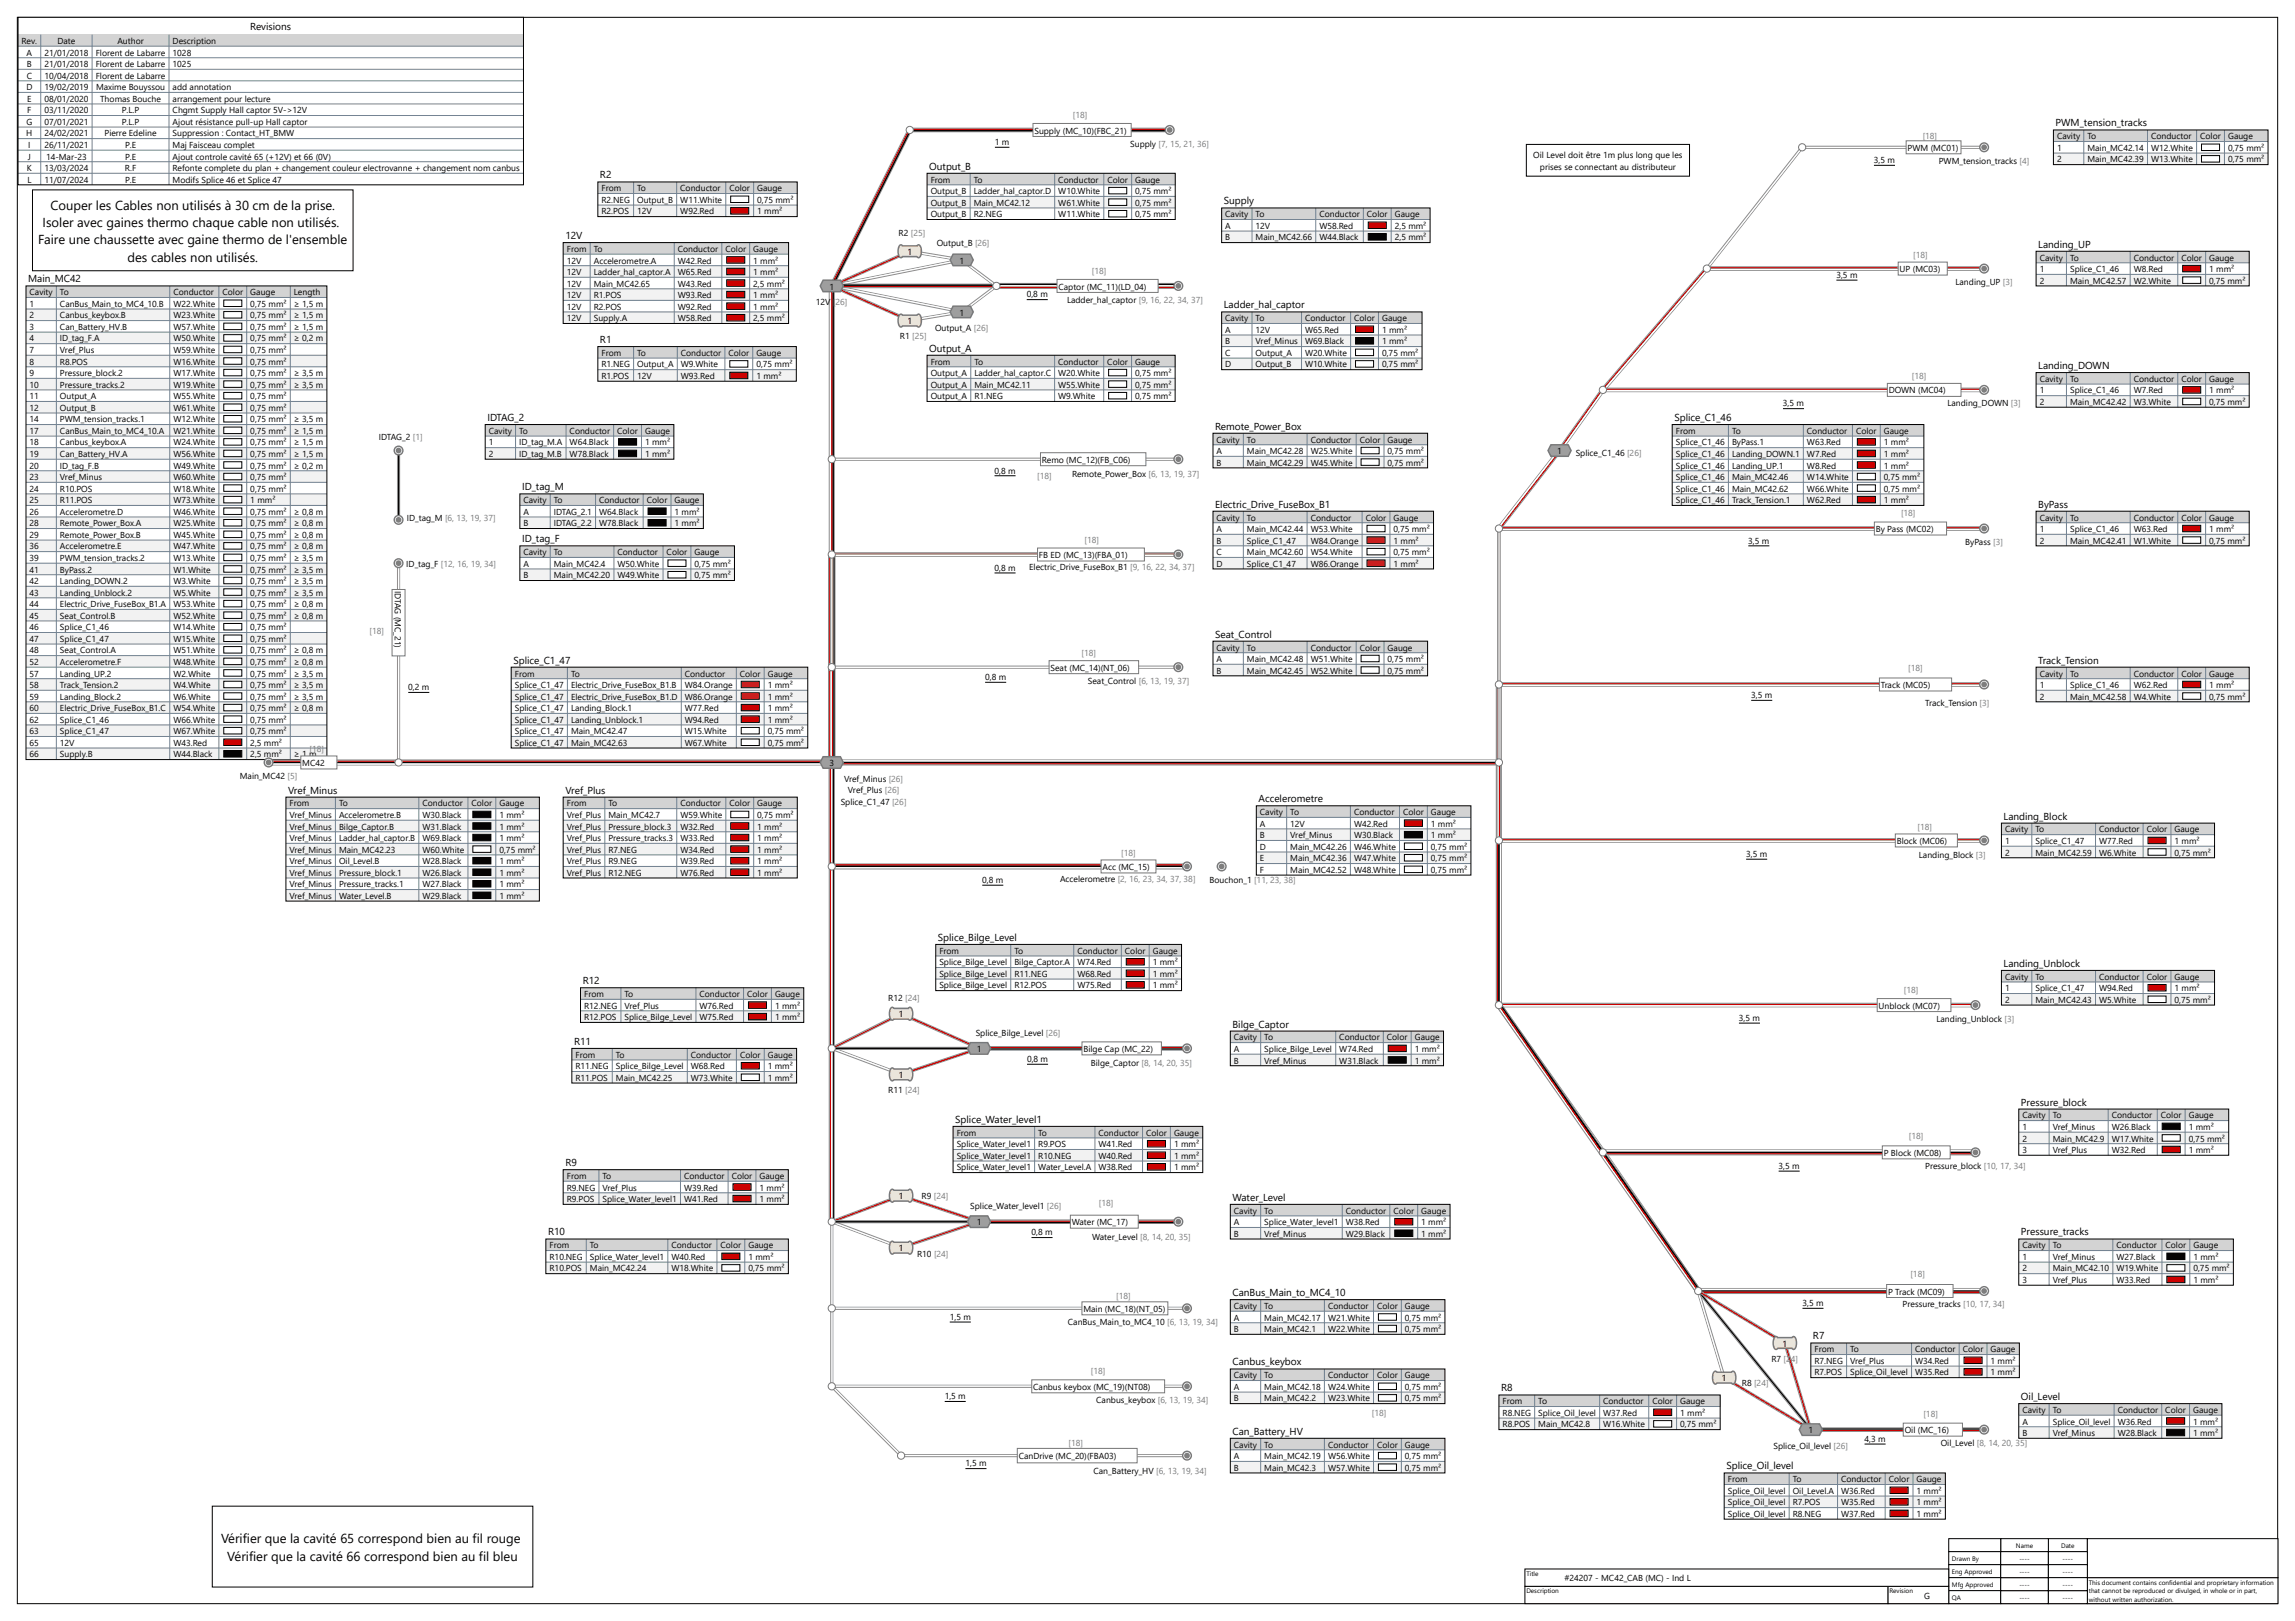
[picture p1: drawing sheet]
<svg xmlns="http://www.w3.org/2000/svg" width="841mm" height="594mm" viewBox="0 0 841 594" stroke-linecap="round" stroke-linejoin="round" font-family="sans-serif">
<defs><g id="words">
<g font-size="4.8">
<text x="18.5" y="76.9">Couper les Cables non utilisés à 30 cm de la prise.</text>
<text x="15.6" y="83.2">Isoler avec gaines thermo chaque cable non utilisés.</text>
<text x="14" y="89.5">Faire une chaussette avec gaine thermo de l'ensemble</text>
<text x="46.7" y="95.9">des cables non utilisés.</text>
<text x="81" y="565.5">Vérifier que la cavité 65 correspond bien au fil rouge</text>
<text x="83.3" y="571.9">Vérifier que la cavité 66 correspond bien au fil bleu</text>
</g>
<g font-size="3.7">
<text x="91.7" y="11.1">Revisions</text>
<text x="753.3" y="46.3">PWM_tension_tracks</text>
<text x="219.9" y="65.4">R2</text>
<text x="340.5" y="62.2">Output_B</text>
<text x="448.5" y="74.9">Supply</text>
<text x="207.2" y="87.6">12V</text>
<text x="746.9" y="90.8">Landing_UP</text>
<text x="10.3" y="103.5">Main_MC42</text>
<text x="448.5" y="113">Ladder_hal_captor</text>
<text x="219.9" y="125.7">R1</text>
<text x="340.5" y="128.9">Output_A</text>
<text x="746.9" y="135.2">Landing_DOWN</text>
<text x="178.6" y="154.3">IDTAG_2</text>
<text x="613.6" y="154.3">Splice_C1_46</text>
<text x="445.3" y="157.5">Remote_Power_Box</text>
<text x="191.3" y="179.7">ID_tag_M</text>
<text x="445.3" y="186">Electric_Drive_FuseBox_B1</text>
<text x="746.9" y="186">ByPass</text>
<text x="191.3" y="198.7">ID_tag_F</text>
<text x="445.3" y="233.7">Seat_Control</text>
<text x="188.1" y="243.2">Splice_C1_47</text>
<text x="746.9" y="243.2">Track_Tension</text>
<text x="105.6" y="290.8">Vref_Minus</text>
<text x="207.2" y="290.8">Vref_Plus</text>
<text x="461.2" y="294">Accelerometre</text>
<text x="734.2" y="300.3">Landing_Block</text>
<text x="343.7" y="344.8">Splice_Bilge_Level</text>
<text x="734.2" y="354.3">Landing_Unblock</text>
<text x="213.5" y="360.7">R12</text>
<text x="451.6" y="376.5">Bilge_Captor</text>
<text x="210.3" y="382.9">R11</text>
<text x="740.6" y="405.1">Pressure_block</text>
<text x="350" y="411.5">Splice_Water_level1</text>
<text x="207.2" y="427.3">R9</text>
<text x="451.6" y="440">Water_Level</text>
<text x="200.8" y="452.7">R10</text>
<text x="740.6" y="452.7">Pressure_tracks</text>
<text x="451.6" y="475">CanBus_Main_to_MC4_10</text>
<text x="664.4" y="490.8">R7</text>
<text x="451.6" y="500.4">Canbus_keybox</text>
<text x="550.1" y="509.9">R8</text>
<text x="740.6" y="513.1">Oil_Level</text>
<text x="451.6" y="525.8">Can_Battery_HV</text>
<text x="632.6" y="538.5">Splice_Oil_level</text>
</g>
<g font-size="3.2">
<text x="7.9" y="16.1">Rev.</text>
<text x="21" y="16.1">Date</text>
<text x="43" y="16.1">Author</text>
<text x="63.3" y="16.1">Description</text>
<text x="9.7" y="20.4">A</text>
<text x="16.3" y="20.4">21/01/2018</text>
<text x="35.1" y="20.4">Florent de Labarre</text>
<text x="63.3" y="20.4">1028</text>
<text x="9.8" y="28.8">C</text>
<text x="9.9" y="24.6">B</text>
<text x="16.3" y="24.6">21/01/2018</text>
<text x="16.3" y="28.8">10/04/2018</text>
<text x="35.1" y="24.6">Florent de Labarre</text>
<text x="35.1" y="28.8">Florent de Labarre</text>
<text x="63.3" y="24.6">1025</text>
<text x="9.7" y="33.1">D</text>
<text x="16.3" y="33.1">19/02/2019</text>
<text x="35.2" y="33.1">Maxime Bouyssou</text>
<text x="63.3" y="33.1">add annotation</text>
<text x="10" y="37.3">E</text>
<text x="10" y="41.5">F</text>
<text x="16.3" y="37.3">08/01/2020</text>
<text x="16.3" y="41.5">03/11/2020</text>
<text x="36.7" y="37.3">Thomas Bouche</text>
<text x="44.6" y="41.5">P.L.P</text>
<text x="63.3" y="37.3">arrangement pour lecture</text>
<text x="63.3" y="41.5">Chgmt Supply Hall captor 5V-&gt;12V</text>
<text x="9.7" y="45.8">G</text>
<text x="16.3" y="45.8">07/01/2021</text>
<text x="44.6" y="45.8">P.L.P</text>
<text x="63.3" y="45.8">Ajout résistance pull-up Hall captor</text>
<text x="9.6" y="50">H</text>
<text x="16.3" y="50">24/02/2021</text>
<text x="38.3" y="50">Pierre Edeline</text>
<text x="63.3" y="50">Suppression : Contact_HT_BMW</text>
<text x="364.6" y="53.2">1 m</text>
<text x="379.1" y="48.9">Supply (MC_10)(FBC_21)</text>
<text x="414.1" y="53.7">Supply [7, 15, 21, 36]</text>
<text x="753.8" y="51.1">Cavity</text>
<text x="764.9" y="51.1">To</text>
<text x="788.3" y="51.1">Conductor</text>
<text x="806.3" y="51.1">Color</text>
<text x="816.5" y="51.1">Gauge</text>
<text x="10.2" y="58.5">J</text>
<text x="10.3" y="54.2">I</text>
<text x="16.3" y="54.2">26/11/2021</text>
<text x="16.9" y="58.5">14-Mar-23</text>
<text x="45.8" y="54.2">P.E</text>
<text x="45.8" y="58.5">P.E</text>
<text x="63.3" y="54.2">Maj Faisceau complet</text>
<text x="63.3" y="58.5">Ajout controle cavité 65 (+12V) et 66 (0V)</text>
<text x="561.9" y="57.9">Oil Level doit être 1m plus long que les</text>
<text x="686.7" y="59.8">3,5 m</text>
<text x="699" y="55.3">PWM (MC01)</text>
<text x="753.8" y="55.3">1</text>
<text x="753.8" y="59.5">2</text>
<text x="764.9" y="55.3">Main_MC42.14</text>
<text x="764.9" y="59.5">Main_MC42.39</text>
<text x="788.3" y="55.3">W12.White</text>
<text x="788.3" y="59.5">W13.White</text>
<text x="816.5" y="55.3">0,75 mm²</text>
<text x="816.5" y="59.5">0,75 mm²</text>
<text x="9.8" y="62.7">K</text>
<text x="16.3" y="62.7">13/03/2024</text>
<text x="45.8" y="62.7">R.F</text>
<text x="63.3" y="62.7">Refonte complete du plan + changement couleur electrovanne + changement nom canbus</text>
<text x="564.3" y="62.2">prises se connectant au distributeur</text>
<text x="710.5" y="60.1">PWM_tension_tracks [4]</text>
<text x="10" y="66.9">L</text>
<text x="16.3" y="66.9">11/07/2024</text>
<text x="45.8" y="66.9">P.E</text>
<text x="63.3" y="66.9">Modifs Splice 46 et Splice 47</text>
<text x="220.4" y="70.1">From</text>
<text x="233.5" y="70.1">To</text>
<text x="249.3" y="70.1">Conductor</text>
<text x="267.3" y="70.1">Color</text>
<text x="277.5" y="70.1">Gauge</text>
<text x="341" y="66.9">From</text>
<text x="341" y="71.2">Output_B</text>
<text x="356.8" y="66.9">To</text>
<text x="356.8" y="71.2">Ladder_hal_captor.D</text>
<text x="387.8" y="66.9">Conductor</text>
<text x="387.8" y="71.2">W10.White</text>
<text x="405.8" y="66.9">Color</text>
<text x="416" y="66.9">Gauge</text>
<text x="416" y="71.2">0,75 mm²</text>
<text x="220.4" y="74.3">R2.NEG</text>
<text x="233.5" y="74.3">Output_B</text>
<text x="249.3" y="74.3">W11.White</text>
<text x="277.5" y="74.3">0,75 mm²</text>
<text x="341" y="75.4">Output_B</text>
<text x="356.8" y="75.4">Main_MC42.12</text>
<text x="387.8" y="75.4">W61.White</text>
<text x="416" y="75.4">0,75 mm²</text>
<text x="220.4" y="78.6">R2.POS</text>
<text x="233.5" y="78.6">12V</text>
<text x="249.3" y="78.6">W92.Red</text>
<text x="277.5" y="78.6">1 mm²</text>
<text x="341" y="79.6">Output_B</text>
<text x="356.8" y="79.6">R2.NEG</text>
<text x="387.8" y="79.6">W11.White</text>
<text x="416" y="79.6">0,75 mm²</text>
<text x="449" y="79.6">Cavity</text>
<text x="449" y="83.9">A</text>
<text x="460.1" y="79.6">To</text>
<text x="460.1" y="83.9">12V</text>
<text x="483.5" y="79.6">Conductor</text>
<text x="483.5" y="83.9">W58.Red</text>
<text x="500.9" y="79.6">Color</text>
<text x="511.1" y="79.6">Gauge</text>
<text x="511.1" y="83.9">2,5 mm²</text>
<text x="329.3" y="86.5">R2 [25]</text>
<text x="449" y="88.1">B</text>
<text x="460.1" y="88.1">Main_MC42.66</text>
<text x="483.5" y="88.1">W44.Black</text>
<text x="511.1" y="88.1">2,5 mm²</text>
<text x="207.7" y="92.3">From</text>
<text x="217.6" y="92.3">To</text>
<text x="248.4" y="92.3">Conductor</text>
<text x="265.8" y="92.3">Color</text>
<text x="276" y="92.3">Gauge</text>
<text x="332.5" y="93.4">1</text>
<text x="343.3" y="90.2">Output_B [26]</text>
<text x="747.4" y="95.5">Cavity</text>
<text x="758.6" y="95.5">To</text>
<text x="781.9" y="95.5">Conductor</text>
<text x="799.4" y="95.5">Color</text>
<text x="809.6" y="95.5">Gauge</text>
<text x="207.7" y="96.6">12V</text>
<text x="207.7" y="100.8">12V</text>
<text x="217.6" y="96.6">Accelerometre.A</text>
<text x="217.6" y="100.8">Ladder_hal_captor.A</text>
<text x="248.4" y="96.6">W42.Red</text>
<text x="248.4" y="100.8">W65.Red</text>
<text x="276" y="96.6">1 mm²</text>
<text x="276" y="100.8">1 mm²</text>
<text x="351.6" y="96.6">1</text>
<text x="672.9" y="101.9">3,5 m</text>
<text x="696.1" y="99.7">UP (MC03)</text>
<text x="747.4" y="99.7">1</text>
<text x="758.6" y="99.7">Splice_C1_46</text>
<text x="781.9" y="99.7">W8.Red</text>
<text x="809.6" y="99.7">1 mm²</text>
<text x="207.7" y="105">12V</text>
<text x="217.6" y="105">Main_MC42.65</text>
<text x="248.4" y="105">W43.Red</text>
<text x="276" y="105">2,5 mm²</text>
<text x="303.9" y="106.1">1</text>
<text x="387.9" y="106.1">Captor (MC_11)(LD_04)</text>
<text x="716.6" y="104.5">Landing_UP [3]</text>
<text x="747.4" y="104">2</text>
<text x="758.6" y="104">Main_MC42.57</text>
<text x="781.9" y="104">W2.White</text>
<text x="809.6" y="104">0,75 mm²</text>
<text x="10.8" y="108.2">Cavity</text>
<text x="10.8" y="112.4">1</text>
<text x="22" y="108.2">To</text>
<text x="22" y="112.4">CanBus_Main_to_MC4_10.B</text>
<text x="63.5" y="108.2">Conductor</text>
<text x="63.5" y="112.4">W22.White</text>
<text x="81.5" y="108.2">Color</text>
<text x="91.7" y="108.2">Gauge</text>
<text x="91.7" y="112.4">0,75 mm²</text>
<text x="107.7" y="108.2">Length</text>
<text x="107.7" y="112.4">≥ 1,5 m</text>
<text x="207.7" y="109.3">12V</text>
<text x="207.7" y="113.5">12V</text>
<text x="217.6" y="109.3">R1.POS</text>
<text x="217.6" y="113.5">R2.POS</text>
<text x="248.4" y="109.3">W93.Red</text>
<text x="248.4" y="113.5">W92.Red</text>
<text x="276" y="109.3">1 mm²</text>
<text x="276" y="113.5">1 mm²</text>
<text x="299" y="111.9">12V</text>
<text x="376.2" y="109">0,8 m</text>
<text x="391" y="110.9">Ladder_hal_captor [9, 16, 22, 34, 37]</text>
<text x="10.8" y="116.7">2</text>
<text x="22" y="116.7">Canbus_keybox.B</text>
<text x="63.5" y="116.7">W23.White</text>
<text x="91.7" y="116.7">0,75 mm²</text>
<text x="107.7" y="116.7">≥ 1,5 m</text>
<text x="207.7" y="117.7">12V</text>
<text x="217.6" y="117.7">Supply.A</text>
<text x="248.4" y="117.7">W58.Red</text>
<text x="276" y="117.7">2,5 mm²</text>
<text x="332.5" y="118.8">1</text>
<text x="351.6" y="115.6">1</text>
<text x="449" y="117.7">Cavity</text>
<text x="460.1" y="117.7">To</text>
<text x="478.3" y="117.7">Conductor</text>
<text x="496.3" y="117.7">Color</text>
<text x="506.5" y="117.7">Gauge</text>
<text x="10.8" y="120.9">3</text>
<text x="10.8" y="125.1">4</text>
<text x="22" y="120.9">Can_Battery_HV.B</text>
<text x="22" y="125.1">ID_tag_F.A</text>
<text x="63.5" y="120.9">W57.White</text>
<text x="63.5" y="125.1">W50.White</text>
<text x="91.7" y="120.9">0,75 mm²</text>
<text x="91.7" y="125.1">0,75 mm²</text>
<text x="107.7" y="120.9">≥ 1,5 m</text>
<text x="107.7" y="125.1">≥ 0,2 m</text>
<text x="329.8" y="124.3">R1 [25]</text>
<text x="342.6" y="121.4">Output_A [26]</text>
<text x="449" y="122">A</text>
<text x="460.1" y="122">12V</text>
<text x="478.3" y="122">W65.Red</text>
<text x="506.5" y="122">1 mm²</text>
<text x="10.8" y="129.4">7</text>
<text x="22" y="129.4">Vref_Plus</text>
<text x="63.5" y="129.4">W59.White</text>
<text x="91.7" y="129.4">0,75 mm²</text>
<text x="220.4" y="130.4">From</text>
<text x="233.5" y="130.4">To</text>
<text x="249.5" y="130.4">Conductor</text>
<text x="267" y="130.4">Color</text>
<text x="277.2" y="130.4">Gauge</text>
<text x="449" y="126.2">B</text>
<text x="449" y="130.4">C</text>
<text x="460.1" y="126.2">Vref_Minus</text>
<text x="460.1" y="130.4">Output_A</text>
<text x="478.3" y="126.2">W69.Black</text>
<text x="478.3" y="130.4">W20.White</text>
<text x="506.5" y="126.2">1 mm²</text>
<text x="506.5" y="130.4">0,75 mm²</text>
<text x="10.8" y="133.6">8</text>
<text x="10.8" y="137.8">9</text>
<text x="22" y="133.6">R8.POS</text>
<text x="22" y="137.8">Pressure_block.2</text>
<text x="63.5" y="133.6">W16.White</text>
<text x="63.5" y="137.8">W17.White</text>
<text x="91.7" y="133.6">0,75 mm²</text>
<text x="91.7" y="137.8">0,75 mm²</text>
<text x="107.7" y="137.8">≥ 3,5 m</text>
<text x="220.4" y="134.7">R1.NEG</text>
<text x="233.5" y="134.7">Output_A</text>
<text x="249.5" y="134.7">W9.White</text>
<text x="277.2" y="134.7">0,75 mm²</text>
<text x="341" y="133.6">From</text>
<text x="341" y="137.8">Output_A</text>
<text x="357.1" y="133.6">To</text>
<text x="357.1" y="137.8">Ladder_hal_captor.C</text>
<text x="387.8" y="133.6">Conductor</text>
<text x="387.8" y="137.8">W20.White</text>
<text x="405.8" y="133.6">Color</text>
<text x="416" y="133.6">Gauge</text>
<text x="416" y="137.8">0,75 mm²</text>
<text x="449" y="134.7">D</text>
<text x="460.1" y="134.7">Output_B</text>
<text x="478.3" y="134.7">W10.White</text>
<text x="506.5" y="134.7">0,75 mm²</text>
<text x="10.8" y="142.1">10</text>
<text x="22" y="142.1">Pressure_tracks.2</text>
<text x="63.5" y="142.1">W19.White</text>
<text x="91.7" y="142.1">0,75 mm²</text>
<text x="107.7" y="142.1">≥ 3,5 m</text>
<text x="220.4" y="138.9">R1.POS</text>
<text x="233.5" y="138.9">12V</text>
<text x="249.5" y="138.9">W93.Red</text>
<text x="277.2" y="138.9">1 mm²</text>
<text x="341" y="142.1">Output_A</text>
<text x="357.1" y="142.1">Main_MC42.11</text>
<text x="387.8" y="142.1">W55.White</text>
<text x="416" y="142.1">0,75 mm²</text>
<text x="747.4" y="140">Cavity</text>
<text x="758.6" y="140">To</text>
<text x="781.9" y="140">Conductor</text>
<text x="799.4" y="140">Color</text>
<text x="809.6" y="140">Gauge</text>
<text x="10.8" y="146.3">11</text>
<text x="22" y="146.3">Output_A</text>
<text x="63.5" y="146.3">W55.White</text>
<text x="91.7" y="146.3">0,75 mm²</text>
<text x="341" y="146.3">Output_A</text>
<text x="357.1" y="146.3">R1.NEG</text>
<text x="387.8" y="146.3">W9.White</text>
<text x="416" y="146.3">0,75 mm²</text>
<text x="653.4" y="149">3,5 m</text>
<text x="692.1" y="144.2">DOWN (MC04)</text>
<text x="713.6" y="149">Landing_DOWN [3]</text>
<text x="747.4" y="144.2">1</text>
<text x="747.4" y="148.4">2</text>
<text x="758.6" y="144.2">Splice_C1_46</text>
<text x="758.6" y="148.4">Main_MC42.42</text>
<text x="781.9" y="144.2">W7.Red</text>
<text x="781.9" y="148.4">W3.White</text>
<text x="809.6" y="144.2">1 mm²</text>
<text x="809.6" y="148.4">0,75 mm²</text>
<text x="10.8" y="150.5">12</text>
<text x="10.8" y="154.8">14</text>
<text x="22" y="150.5">Output_B</text>
<text x="22" y="154.8">PWM_tension_tracks.1</text>
<text x="63.5" y="150.5">W61.White</text>
<text x="63.5" y="154.8">W12.White</text>
<text x="91.7" y="150.5">0,75 mm²</text>
<text x="91.7" y="154.8">0,75 mm²</text>
<text x="107.7" y="154.8">≥ 3,5 m</text>
<text x="10.8" y="159">17</text>
<text x="22" y="159">CanBus_Main_to_MC4_10.A</text>
<text x="63.5" y="159">W21.White</text>
<text x="91.7" y="159">0,75 mm²</text>
<text x="107.7" y="159">≥ 1,5 m</text>
<text x="138.8" y="161.4">IDTAG_2 [1]</text>
<text x="179.1" y="159">Cavity</text>
<text x="190.3" y="159">To</text>
<text x="208.8" y="159">Conductor</text>
<text x="226.2" y="159">Color</text>
<text x="236.4" y="159">Gauge</text>
<text x="614.1" y="159">From</text>
<text x="634.7" y="159">To</text>
<text x="662.2" y="159">Conductor</text>
<text x="680.1" y="159">Color</text>
<text x="690.4" y="159">Gauge</text>
<text x="10.8" y="163.2">18</text>
<text x="10.8" y="167.5">19</text>
<text x="22" y="163.2">Canbus_keybox.A</text>
<text x="22" y="167.5">Can_Battery_HV.A</text>
<text x="63.5" y="163.2">W24.White</text>
<text x="63.5" y="167.5">W56.White</text>
<text x="91.7" y="163.2">0,75 mm²</text>
<text x="91.7" y="167.5">0,75 mm²</text>
<text x="107.7" y="163.2">≥ 1,5 m</text>
<text x="107.7" y="167.5">≥ 1,5 m</text>
<text x="179.1" y="163.2">1</text>
<text x="179.1" y="167.5">2</text>
<text x="190.3" y="163.2">ID_tag_M.A</text>
<text x="190.3" y="167.5">ID_tag_M.B</text>
<text x="208.8" y="163.2">W64.Black</text>
<text x="208.8" y="167.5">W78.Black</text>
<text x="236.4" y="163.2">1 mm²</text>
<text x="236.4" y="167.5">1 mm²</text>
<text x="445.8" y="162.2">Cavity</text>
<text x="445.8" y="166.4">A</text>
<text x="457" y="162.2">To</text>
<text x="457" y="166.4">Main_MC42.28</text>
<text x="480.3" y="162.2">Conductor</text>
<text x="480.3" y="166.4">W25.White</text>
<text x="498.3" y="162.2">Color</text>
<text x="508.5" y="162.2">Gauge</text>
<text x="508.5" y="166.4">0,75 mm²</text>
<text x="570.6" y="166.4">1</text>
<text x="577.4" y="167.2">Splice_C1_46 [26]</text>
<text x="614.1" y="163.2">Splice_C1_46</text>
<text x="614.1" y="167.5">Splice_C1_46</text>
<text x="634.7" y="163.2">ByPass.1</text>
<text x="634.7" y="167.5">Landing_DOWN.1</text>
<text x="662.2" y="163.2">W63.Red</text>
<text x="662.2" y="167.5">W7.Red</text>
<text x="690.4" y="163.2">1 mm²</text>
<text x="690.4" y="167.5">1 mm²</text>
<text x="10.8" y="171.7">20</text>
<text x="22" y="171.7">ID_tag_F.B</text>
<text x="63.5" y="171.7">W49.White</text>
<text x="91.7" y="171.7">0,75 mm²</text>
<text x="107.7" y="171.7">≥ 0,2 m</text>
<text x="364.4" y="173.5">0,8 m</text>
<text x="381.8" y="169.6">Remo (MC_12)(FB_C06)</text>
<text x="445.8" y="170.6">B</text>
<text x="457" y="170.6">Main_MC42.29</text>
<text x="480.3" y="170.6">W45.White</text>
<text x="508.5" y="170.6">0,75 mm²</text>
<text x="614.1" y="171.7">Splice_C1_46</text>
<text x="634.7" y="171.7">Landing_UP.1</text>
<text x="662.2" y="171.7">W8.Red</text>
<text x="690.4" y="171.7">1 mm²</text>
<text x="10.8" y="175.9">23</text>
<text x="22" y="175.9">Vref_Minus</text>
<text x="63.5" y="175.9">W60.White</text>
<text x="91.7" y="175.9">0,75 mm²</text>
<text x="392.9" y="174.6">Remote_Power_Box [6, 13, 19, 37]</text>
<text x="614.1" y="175.9">Splice_C1_46</text>
<text x="634.7" y="175.9">Main_MC42.46</text>
<text x="662.2" y="175.9">W14.White</text>
<text x="690.4" y="175.9">0,75 mm²</text>
<text x="10.8" y="180.2">24</text>
<text x="10.8" y="184.4">25</text>
<text x="22" y="180.2">R10.POS</text>
<text x="22" y="184.4">R11.POS</text>
<text x="63.5" y="180.2">W18.White</text>
<text x="63.5" y="184.4">W73.White</text>
<text x="91.7" y="180.2">0,75 mm²</text>
<text x="91.7" y="184.4">1 mm²</text>
<text x="191.8" y="184.4">Cavity</text>
<text x="203" y="184.4">To</text>
<text x="219.6" y="184.4">Conductor</text>
<text x="237" y="184.4">Color</text>
<text x="247.2" y="184.4">Gauge</text>
<text x="614.1" y="180.2">Splice_C1_46</text>
<text x="614.1" y="184.4">Splice_C1_46</text>
<text x="634.7" y="180.2">Main_MC42.62</text>
<text x="634.7" y="184.4">Track_Tension.1</text>
<text x="662.2" y="180.2">W66.White</text>
<text x="662.2" y="184.4">W62.Red</text>
<text x="690.4" y="180.2">0,75 mm²</text>
<text x="690.4" y="184.4">1 mm²</text>
<text x="10.8" y="188.6">26</text>
<text x="22" y="188.6">Accelerometre.D</text>
<text x="63.5" y="188.6">W46.White</text>
<text x="91.7" y="188.6">0,75 mm²</text>
<text x="107.7" y="188.6">≥ 0,8 m</text>
<text x="149.1" y="191">ID_tag_M [6, 13, 19, 37]</text>
<text x="191.8" y="188.6">A</text>
<text x="203" y="188.6">IDTAG_2.1</text>
<text x="219.6" y="188.6">W64.Black</text>
<text x="247.2" y="188.6">1 mm²</text>
<text x="445.8" y="190.8">Cavity</text>
<text x="457" y="190.8">To</text>
<text x="480.3" y="190.8">Conductor</text>
<text x="500.5" y="190.8">Color</text>
<text x="510.7" y="190.8">Gauge</text>
<text x="747.4" y="190.8">Cavity</text>
<text x="758.6" y="190.8">To</text>
<text x="781.9" y="190.8">Conductor</text>
<text x="799.4" y="190.8">Color</text>
<text x="809.6" y="190.8">Gauge</text>
<text x="10.8" y="192.9">28</text>
<text x="10.8" y="197.1">29</text>
<text x="22" y="192.9">Remote_Power_Box.A</text>
<text x="22" y="197.1">Remote_Power_Box.B</text>
<text x="63.5" y="192.9">W25.White</text>
<text x="63.5" y="197.1">W45.White</text>
<text x="91.7" y="192.9">0,75 mm²</text>
<text x="91.7" y="197.1">0,75 mm²</text>
<text x="107.7" y="192.9">≥ 0,8 m</text>
<text x="107.7" y="197.1">≥ 0,8 m</text>
<text x="191.8" y="192.9">B</text>
<text x="203" y="192.9">IDTAG_2.2</text>
<text x="219.6" y="192.9">W78.Black</text>
<text x="247.2" y="192.9">1 mm²</text>
<text x="445.8" y="195">A</text>
<text x="457" y="195">Main_MC42.44</text>
<text x="480.3" y="195">W53.White</text>
<text x="510.7" y="195">0,75 mm²</text>
<text x="687.4" y="195">By Pass (MC02)</text>
<text x="747.4" y="195">1</text>
<text x="758.6" y="195">Splice_C1_46</text>
<text x="781.9" y="195">W63.Red</text>
<text x="809.6" y="195">1 mm²</text>
<text x="10.8" y="201.3">36</text>
<text x="22" y="201.3">Accelerometre.E</text>
<text x="63.5" y="201.3">W47.White</text>
<text x="91.7" y="201.3">0,75 mm²</text>
<text x="107.7" y="201.3">≥ 0,8 m</text>
<text x="191.8" y="203.5">Cavity</text>
<text x="203" y="203.5">To</text>
<text x="226.3" y="203.5">Conductor</text>
<text x="244.3" y="203.5">Color</text>
<text x="254.5" y="203.5">Gauge</text>
<text x="445.8" y="199.2">B</text>
<text x="445.8" y="203.5">C</text>
<text x="457" y="199.2">Splice_C1_47</text>
<text x="457" y="203.5">Main_MC42.60</text>
<text x="480.3" y="199.2">W84.Orange</text>
<text x="480.3" y="203.5">W54.White</text>
<text x="510.7" y="199.2">1 mm²</text>
<text x="510.7" y="203.5">0,75 mm²</text>
<text x="640.7" y="199.2">3,5 m</text>
<text x="720.2" y="199.8">ByPass [3]</text>
<text x="747.4" y="199.2">2</text>
<text x="758.6" y="199.2">Main_MC42.41</text>
<text x="781.9" y="199.2">W1.White</text>
<text x="809.6" y="199.2">0,75 mm²</text>
<text x="10.8" y="205.6">39</text>
<text x="10.8" y="209.8">41</text>
<text x="22" y="205.6">PWM_tension_tracks.2</text>
<text x="22" y="209.8">ByPass.2</text>
<text x="63.5" y="205.6">W13.White</text>
<text x="63.5" y="209.8">W1.White</text>
<text x="91.7" y="205.6">0,75 mm²</text>
<text x="91.7" y="209.8">0,75 mm²</text>
<text x="107.7" y="205.6">≥ 3,5 m</text>
<text x="107.7" y="209.8">≥ 3,5 m</text>
<text x="148.9" y="207.7">ID_tag_F [12, 16, 19, 34]</text>
<text x="191.8" y="207.7">A</text>
<text x="203" y="207.7">Main_MC42.4</text>
<text x="226.3" y="207.7">W50.White</text>
<text x="254.5" y="207.7">0,75 mm²</text>
<text x="364.4" y="209.2">0,8 m</text>
<text x="377.2" y="209">Electric_Drive_FuseBox_B1 [9, 16, 22, 34, 37]</text>
<text x="380.7" y="204.5">FB ED (MC_13)(FBA_01)</text>
<text x="445.8" y="207.7">D</text>
<text x="457" y="207.7">Splice_C1_47</text>
<text x="480.3" y="207.7">W86.Orange</text>
<text x="510.7" y="207.7">1 mm²</text>
<text x="10.8" y="214">42</text>
<text x="22" y="214">Landing_DOWN.2</text>
<text x="63.5" y="214">W3.White</text>
<text x="91.7" y="214">0,75 mm²</text>
<text x="107.7" y="214">≥ 3,5 m</text>
<text x="191.8" y="211.9">B</text>
<text x="203" y="211.9">Main_MC42.20</text>
<text x="226.3" y="211.9">W49.White</text>
<text x="254.5" y="211.9">0,75 mm²</text>
<text x="10.8" y="218.3">43</text>
<text x="22" y="218.3">Landing_Unblock.2</text>
<text x="63.5" y="218.3">W5.White</text>
<text x="91.7" y="218.3">0,75 mm²</text>
<text x="107.7" y="218.3">≥ 3,5 m</text>
<text x="144.7" y="216.5" transform="rotate(90 144.7 216.5)">IDTAG (MC_21)</text>
<text x="10.8" y="222.5">44</text>
<text x="10.8" y="226.7">45</text>
<text x="22" y="222.5">Electric_Drive_FuseBox_B1.A</text>
<text x="22" y="226.7">Seat_Control.B</text>
<text x="63.5" y="222.5">W53.White</text>
<text x="63.5" y="226.7">W52.White</text>
<text x="91.7" y="222.5">0,75 mm²</text>
<text x="91.7" y="226.7">0,75 mm²</text>
<text x="107.7" y="222.5">≥ 0,8 m</text>
<text x="107.7" y="226.7">≥ 0,8 m</text>
<text x="10.8" y="231">46</text>
<text x="22" y="231">Splice_C1_46</text>
<text x="63.5" y="231">W14.White</text>
<text x="91.7" y="231">0,75 mm²</text>
<text x="10.8" y="235.2">47</text>
<text x="10.8" y="239.4">48</text>
<text x="22" y="235.2">Splice_C1_47</text>
<text x="22" y="239.4">Seat_Control.A</text>
<text x="63.5" y="235.2">W15.White</text>
<text x="63.5" y="239.4">W51.White</text>
<text x="91.7" y="235.2">0,75 mm²</text>
<text x="91.7" y="239.4">0,75 mm²</text>
<text x="107.7" y="239.4">≥ 0,8 m</text>
<text x="445.8" y="238.4">Cavity</text>
<text x="457" y="238.4">To</text>
<text x="480.3" y="238.4">Conductor</text>
<text x="498.3" y="238.4">Color</text>
<text x="508.5" y="238.4">Gauge</text>
<text x="10.8" y="243.7">52</text>
<text x="22" y="243.7">Accelerometre.F</text>
<text x="63.5" y="243.7">W48.White</text>
<text x="91.7" y="243.7">0,75 mm²</text>
<text x="107.7" y="243.7">≥ 0,8 m</text>
<text x="385" y="245.8">Seat (MC_14)(NT_06)</text>
<text x="445.8" y="242.6">A</text>
<text x="457" y="242.6">Main_MC42.48</text>
<text x="480.3" y="242.6">W51.White</text>
<text x="508.5" y="242.6">0,75 mm²</text>
<text x="10.8" y="247.9">57</text>
<text x="22" y="247.9">Landing_UP.2</text>
<text x="63.5" y="247.9">W2.White</text>
<text x="91.7" y="247.9">0,75 mm²</text>
<text x="107.7" y="247.9">≥ 3,5 m</text>
<text x="188.6" y="247.9">From</text>
<text x="209.2" y="247.9">To</text>
<text x="251" y="247.9">Conductor</text>
<text x="271.1" y="247.9">Color</text>
<text x="281.4" y="247.9">Gauge</text>
<text x="361" y="249.2">0,8 m</text>
<text x="398.6" y="250.8">Seat_Control [6, 13, 19, 37]</text>
<text x="445.8" y="246.8">B</text>
<text x="457" y="246.8">Main_MC42.45</text>
<text x="480.3" y="246.8">W52.White</text>
<text x="508.5" y="246.8">0,75 mm²</text>
<text x="747.4" y="247.9">Cavity</text>
<text x="758.6" y="247.9">To</text>
<text x="781.9" y="247.9">Conductor</text>
<text x="799.4" y="247.9">Color</text>
<text x="809.6" y="247.9">Gauge</text>
<text x="10.8" y="252.1">58</text>
<text x="10.8" y="256.4">59</text>
<text x="22" y="252.1">Track_Tension.2</text>
<text x="22" y="256.4">Landing_Block.2</text>
<text x="63.5" y="252.1">W4.White</text>
<text x="63.5" y="256.4">W6.White</text>
<text x="91.7" y="252.1">0,75 mm²</text>
<text x="91.7" y="256.4">0,75 mm²</text>
<text x="107.7" y="252.1">≥ 3,5 m</text>
<text x="107.7" y="256.4">≥ 3,5 m</text>
<text x="149.6" y="252.9">0,2 m</text>
<text x="188.6" y="252.1">Splice_C1_47</text>
<text x="188.6" y="256.4">Splice_C1_47</text>
<text x="209.2" y="252.1">Electric_Drive_FuseBox_B1.B</text>
<text x="209.2" y="256.4">Electric_Drive_FuseBox_B1.D</text>
<text x="251" y="252.1">W84.Orange</text>
<text x="251" y="256.4">W86.Orange</text>
<text x="281.4" y="252.1">1 mm²</text>
<text x="281.4" y="256.4">1 mm²</text>
<text x="641.7" y="255.8">3,5 m</text>
<text x="689.2" y="252.1">Track (MC05)</text>
<text x="747.4" y="252.1">1</text>
<text x="747.4" y="256.4">2</text>
<text x="758.6" y="252.1">Splice_C1_46</text>
<text x="758.6" y="256.4">Main_MC42.58</text>
<text x="781.9" y="252.1">W62.Red</text>
<text x="781.9" y="256.4">W4.White</text>
<text x="809.6" y="252.1">1 mm²</text>
<text x="809.6" y="256.4">0,75 mm²</text>
<text x="10.8" y="260.6">60</text>
<text x="22" y="260.6">Electric_Drive_FuseBox_B1.C</text>
<text x="63.5" y="260.6">W54.White</text>
<text x="91.7" y="260.6">0,75 mm²</text>
<text x="107.7" y="260.6">≥ 0,8 m</text>
<text x="188.6" y="260.6">Splice_C1_47</text>
<text x="209.2" y="260.6">Landing_Block.1</text>
<text x="251" y="260.6">W77.Red</text>
<text x="281.4" y="260.6">1 mm²</text>
<text x="705.5" y="258.8">Track_Tension [3]</text>
<text x="10.8" y="264.8">62</text>
<text x="10.8" y="269.1">63</text>
<text x="22" y="264.8">Splice_C1_46</text>
<text x="22" y="269.1">Splice_C1_47</text>
<text x="63.5" y="264.8">W66.White</text>
<text x="63.5" y="269.1">W67.White</text>
<text x="91.7" y="264.8">0,75 mm²</text>
<text x="91.7" y="269.1">0,75 mm²</text>
<text x="188.6" y="264.8">Splice_C1_47</text>
<text x="188.6" y="269.1">Splice_C1_47</text>
<text x="209.2" y="264.8">Landing_Unblock.1</text>
<text x="209.2" y="269.1">Main_MC42.47</text>
<text x="251" y="264.8">W94.Red</text>
<text x="251" y="269.1">W15.White</text>
<text x="281.4" y="264.8">1 mm²</text>
<text x="281.4" y="269.1">0,75 mm²</text>
<text x="10.8" y="273.3">65</text>
<text x="22" y="273.3">12V</text>
<text x="63.5" y="273.3">W43.Red</text>
<text x="91.7" y="273.3">2,5 mm²</text>
<text x="188.6" y="273.3">Splice_C1_47</text>
<text x="209.2" y="273.3">Main_MC42.63</text>
<text x="251" y="273.3">W67.White</text>
<text x="281.4" y="273.3">0,75 mm²</text>
<text x="10.8" y="277.5">66</text>
<text x="22" y="277.5">Supply.B</text>
<text x="63.5" y="277.5">W44.Black</text>
<text x="91.7" y="277.5">2,5 mm²</text>
<text x="107.7" y="277.5">≥</text>
<text x="110.8" y="277.5">1 m</text>
<text x="110.8" y="280.7">MC42</text>
<text x="303.9" y="280.7">3</text>
<text x="87.9" y="285.5">Main_MC42 [5]</text>
<text x="309.3" y="286.5">Vref_Minus [26]</text>
<text x="310.7" y="290.8">Vref_Plus [26]</text>
<text x="106.1" y="295.5">From</text>
<text x="106.1" y="299.8">Vref_Minus</text>
<text x="124.2" y="295.5">To</text>
<text x="124.2" y="299.8">Accelerometre.B</text>
<text x="154.8" y="295.5">Conductor</text>
<text x="154.8" y="299.8">W30.Black</text>
<text x="172.8" y="295.5">Color</text>
<text x="183" y="295.5">Gauge</text>
<text x="183" y="299.8">1 mm²</text>
<text x="207.7" y="295.5">From</text>
<text x="207.7" y="299.8">Vref_Plus</text>
<text x="223" y="295.5">To</text>
<text x="223" y="299.8">Main_MC42.7</text>
<text x="249.3" y="295.5">Conductor</text>
<text x="249.3" y="299.8">W59.White</text>
<text x="267.3" y="295.5">Color</text>
<text x="277.5" y="295.5">Gauge</text>
<text x="277.5" y="299.8">0,75 mm²</text>
<text x="308.1" y="295">Splice_C1_47 [26]</text>
<text x="461.7" y="298.7">Cavity</text>
<text x="472.8" y="298.7">To</text>
<text x="496.2" y="298.7">Conductor</text>
<text x="514.2" y="298.7">Color</text>
<text x="524.4" y="298.7">Gauge</text>
<text x="106.1" y="304">Vref_Minus</text>
<text x="124.2" y="304">Bilge_Captor.B</text>
<text x="154.8" y="304">W31.Black</text>
<text x="183" y="304">1 mm²</text>
<text x="207.7" y="304">Vref_Plus</text>
<text x="223" y="304">Pressure_block.3</text>
<text x="249.3" y="304">W32.Red</text>
<text x="277.5" y="304">1 mm²</text>
<text x="461.7" y="302.9">A</text>
<text x="472.8" y="302.9">12V</text>
<text x="496.2" y="302.9">W42.Red</text>
<text x="524.4" y="302.9">1 mm²</text>
<text x="734.7" y="305.1">Cavity</text>
<text x="745.9" y="305.1">To</text>
<text x="769.2" y="305.1">Conductor</text>
<text x="786.7" y="305.1">Color</text>
<text x="796.9" y="305.1">Gauge</text>
<text x="106.1" y="308.2">Vref_Minus</text>
<text x="124.2" y="308.2">Ladder_hal_captor.B</text>
<text x="154.8" y="308.2">W69.Black</text>
<text x="183" y="308.2">1 mm²</text>
<text x="207.7" y="308.2">Vref_Plus</text>
<text x="223" y="308.2">Pressure_tracks.3</text>
<text x="249.3" y="308.2">W33.Red</text>
<text x="277.5" y="308.2">1 mm²</text>
<text x="461.7" y="307.2">B</text>
<text x="461.7" y="311.4">D</text>
<text x="472.8" y="307.2">Vref_Minus</text>
<text x="472.8" y="311.4">Main_MC42.26</text>
<text x="496.2" y="307.2">W30.Black</text>
<text x="496.2" y="311.4">W46.White</text>
<text x="524.4" y="307.2">1 mm²</text>
<text x="524.4" y="311.4">0,75 mm²</text>
<text x="695.1" y="309.3">Block (MC06)</text>
<text x="734.7" y="309.3">1</text>
<text x="745.9" y="309.3">Splice_C1_47</text>
<text x="769.2" y="309.3">W77.Red</text>
<text x="796.9" y="309.3">1 mm²</text>
<text x="106.1" y="312.5">Vref_Minus</text>
<text x="106.1" y="316.7">Vref_Minus</text>
<text x="124.2" y="312.5">Main_MC42.23</text>
<text x="124.2" y="316.7">Oil_Level.B</text>
<text x="154.8" y="312.5">W60.White</text>
<text x="154.8" y="316.7">W28.Black</text>
<text x="183" y="312.5">0,75 mm²</text>
<text x="183" y="316.7">1 mm²</text>
<text x="207.7" y="312.5">Vref_Plus</text>
<text x="207.7" y="316.7">Vref_Plus</text>
<text x="223" y="312.5">R7.NEG</text>
<text x="223" y="316.7">R9.NEG</text>
<text x="249.3" y="312.5">W34.Red</text>
<text x="249.3" y="316.7">W39.Red</text>
<text x="277.5" y="312.5">1 mm²</text>
<text x="277.5" y="316.7">1 mm²</text>
<text x="461.7" y="315.6">E</text>
<text x="472.8" y="315.6">Main_MC42.36</text>
<text x="496.2" y="315.6">W47.White</text>
<text x="524.4" y="315.6">0,75 mm²</text>
<text x="639.9" y="314.1">3,5 m</text>
<text x="703.2" y="314.3">Landing_Block [3]</text>
<text x="734.7" y="313.5">2</text>
<text x="745.9" y="313.5">Main_MC42.59</text>
<text x="769.2" y="313.5">W6.White</text>
<text x="796.9" y="313.5">0,75 mm²</text>
<text x="106.1" y="320.9">Vref_Minus</text>
<text x="124.2" y="320.9">Pressure_block.1</text>
<text x="154.8" y="320.9">W26.Black</text>
<text x="183" y="320.9">1 mm²</text>
<text x="207.7" y="320.9">Vref_Plus</text>
<text x="223" y="320.9">R12.NEG</text>
<text x="249.3" y="320.9">W76.Red</text>
<text x="277.5" y="320.9">1 mm²</text>
<text x="359.9" y="323.6">0,8 m</text>
<text x="388.4" y="323.3">Accelerometre [2, 16, 23, 34, 37, 38]</text>
<text x="404" y="318.8">Acc (MC_15)</text>
<text x="443.3" y="323.6">Bouchon_1 [11, 23, 38]</text>
<text x="461.7" y="319.9">F</text>
<text x="472.8" y="319.9">Main_MC42.52</text>
<text x="496.2" y="319.9">W48.White</text>
<text x="524.4" y="319.9">0,75 mm²</text>
<text x="106.1" y="325.2">Vref_Minus</text>
<text x="106.1" y="329.4">Vref_Minus</text>
<text x="124.2" y="325.2">Pressure_tracks.1</text>
<text x="124.2" y="329.4">Water_Level.B</text>
<text x="154.8" y="325.2">W27.Black</text>
<text x="154.8" y="329.4">W29.Black</text>
<text x="183" y="325.2">1 mm²</text>
<text x="183" y="329.4">1 mm²</text>
<text x="344.2" y="349.5">From</text>
<text x="344.2" y="353.7">Splice_Bilge_Level</text>
<text x="371.7" y="349.5">To</text>
<text x="371.7" y="353.7">Bilge_Captor.A</text>
<text x="394.8" y="349.5">Conductor</text>
<text x="394.8" y="353.7">W74.Red</text>
<text x="412.2" y="349.5">Color</text>
<text x="422.4" y="349.5">Gauge</text>
<text x="422.4" y="353.7">1 mm²</text>
<text x="344.2" y="358">Splice_Bilge_Level</text>
<text x="371.7" y="358">R11.NEG</text>
<text x="394.8" y="358">W68.Red</text>
<text x="422.4" y="358">1 mm²</text>
<text x="734.7" y="359">Cavity</text>
<text x="745.9" y="359">To</text>
<text x="769.2" y="359">Conductor</text>
<text x="786.7" y="359">Color</text>
<text x="796.9" y="359">Gauge</text>
<text x="214" y="365.4">From</text>
<text x="228.9" y="365.4">To</text>
<text x="256.4" y="365.4">Conductor</text>
<text x="273.8" y="365.4">Color</text>
<text x="284" y="365.4">Gauge</text>
<text x="344.2" y="362.2">Splice_Bilge_Level</text>
<text x="371.7" y="362.2">R12.POS</text>
<text x="394.8" y="362.2">W75.Red</text>
<text x="422.4" y="362.2">1 mm²</text>
<text x="734.7" y="363.3">1</text>
<text x="745.9" y="363.3">Splice_C1_47</text>
<text x="769.2" y="363.3">W94.Red</text>
<text x="796.9" y="363.3">1 mm²</text>
<text x="214" y="369.6">R12.NEG</text>
<text x="228.9" y="369.6">Vref_Plus</text>
<text x="256.4" y="369.6">W76.Red</text>
<text x="284" y="369.6">1 mm²</text>
<text x="325.5" y="366.7">R12 [24]</text>
<text x="688.4" y="369.6">Unblock (MC07)</text>
<text x="734.7" y="367.5">2</text>
<text x="745.9" y="367.5">Main_MC42.43</text>
<text x="769.2" y="367.5">W5.White</text>
<text x="796.9" y="367.5">0,75 mm²</text>
<text x="214" y="373.8">R12.POS</text>
<text x="228.9" y="373.8">Splice_Bilge_Level</text>
<text x="256.4" y="373.8">W75.Red</text>
<text x="284" y="373.8">1 mm²</text>
<text x="329.3" y="372.8">1</text>
<text x="637.2" y="374.1">3,5 m</text>
<text x="709.6" y="374.4">Landing_Unblock [3]</text>
<text x="357.5" y="379.7">Splice_Bilge_Level [26]</text>
<text x="452.2" y="381.3">Cavity</text>
<text x="463.3" y="381.3">To</text>
<text x="490.8" y="381.3">Conductor</text>
<text x="508.2" y="381.3">Color</text>
<text x="518.4" y="381.3">Gauge</text>
<text x="210.9" y="387.6">From</text>
<text x="225.7" y="387.6">To</text>
<text x="253.2" y="387.6">Conductor</text>
<text x="271.2" y="387.6">Color</text>
<text x="281.4" y="387.6">Gauge</text>
<text x="357.9" y="385.5">1</text>
<text x="376.3" y="389.2">0,8 m</text>
<text x="397" y="385.5">Bilge Cap (MC_22)</text>
<text x="452.2" y="385.5">A</text>
<text x="452.2" y="389.7">B</text>
<text x="463.3" y="385.5">Splice_Bilge_Level</text>
<text x="463.3" y="389.7">Vref_Minus</text>
<text x="490.8" y="385.5">W74.Red</text>
<text x="490.8" y="389.7">W31.Black</text>
<text x="518.4" y="385.5">1 mm²</text>
<text x="518.4" y="389.7">1 mm²</text>
<text x="210.9" y="391.8">R11.NEG</text>
<text x="225.7" y="391.8">Splice_Bilge_Level</text>
<text x="253.2" y="391.8">W68.Red</text>
<text x="281.4" y="391.8">1 mm²</text>
<text x="329.3" y="395">1</text>
<text x="399.7" y="390.8">Bilge_Captor [8, 14, 20, 35]</text>
<text x="210.9" y="396.1">R11.POS</text>
<text x="225.7" y="396.1">Main_MC42.25</text>
<text x="253.2" y="396.1">W73.White</text>
<text x="281.4" y="396.1">1 mm²</text>
<text x="325.5" y="400.6">R11 [24]</text>
<text x="741.1" y="409.8">Cavity</text>
<text x="752.2" y="409.8">To</text>
<text x="773.9" y="409.8">Conductor</text>
<text x="791.9" y="409.8">Color</text>
<text x="802.1" y="409.8">Gauge</text>
<text x="350.6" y="416.2">From</text>
<text x="380.5" y="416.2">To</text>
<text x="402.6" y="416.2">Conductor</text>
<text x="420" y="416.2">Color</text>
<text x="430.2" y="416.2">Gauge</text>
<text x="741.1" y="414.1">1</text>
<text x="741.1" y="418.3">2</text>
<text x="752.2" y="414.1">Vref_Minus</text>
<text x="752.2" y="418.3">Main_MC42.9</text>
<text x="773.9" y="414.1">W26.Black</text>
<text x="773.9" y="418.3">W17.White</text>
<text x="802.1" y="414.1">1 mm²</text>
<text x="802.1" y="418.3">0,75 mm²</text>
<text x="350.6" y="420.4">Splice_Water_level1</text>
<text x="350.6" y="424.6">Splice_Water_level1</text>
<text x="380.5" y="420.4">R9.POS</text>
<text x="380.5" y="424.6">R10.NEG</text>
<text x="402.6" y="420.4">W41.Red</text>
<text x="402.6" y="424.6">W40.Red</text>
<text x="430.2" y="420.4">1 mm²</text>
<text x="430.2" y="424.6">1 mm²</text>
<text x="690.3" y="423.6">P Block (MC08)</text>
<text x="741.1" y="422.5">3</text>
<text x="752.2" y="422.5">Vref_Plus</text>
<text x="773.9" y="422.5">W32.Red</text>
<text x="802.1" y="422.5">1 mm²</text>
<text x="350.6" y="428.9">Splice_Water_level1</text>
<text x="380.5" y="428.9">Water_Level.A</text>
<text x="402.6" y="428.9">W38.Red</text>
<text x="430.2" y="428.9">1 mm²</text>
<text x="651.8" y="428.4">3,5 m</text>
<text x="705.5" y="428.4">Pressure_block [10, 17, 34]</text>
<text x="207.7" y="432.1">From</text>
<text x="207.7" y="436.3">R9.NEG</text>
<text x="220.8" y="432.1">To</text>
<text x="220.8" y="436.3">Vref_Plus</text>
<text x="250.7" y="432.1">Conductor</text>
<text x="250.7" y="436.3">W39.Red</text>
<text x="268.1" y="432.1">Color</text>
<text x="278.3" y="432.1">Gauge</text>
<text x="278.3" y="436.3">1 mm²</text>
<text x="207.7" y="440.5">R9.POS</text>
<text x="220.8" y="440.5">Splice_Water_level1</text>
<text x="250.7" y="440.5">W41.Red</text>
<text x="278.3" y="440.5">1 mm²</text>
<text x="329.3" y="439.5">1</text>
<text x="337.7" y="439.2">R9 [24]</text>
<text x="355.5" y="442.9">Splice_Water_level1 [26]</text>
<text x="357.9" y="449">1</text>
<text x="392.8" y="449">Water (MC_17)</text>
<text x="452.2" y="444.8">Cavity</text>
<text x="452.2" y="449">A</text>
<text x="463.3" y="444.8">To</text>
<text x="463.3" y="449">Splice_Water_level1</text>
<text x="493.2" y="444.8">Conductor</text>
<text x="493.2" y="449">W38.Red</text>
<text x="510.6" y="444.8">Color</text>
<text x="520.8" y="444.8">Gauge</text>
<text x="520.8" y="449">1 mm²</text>
<text x="378" y="452.7">0,8 m</text>
<text x="400.2" y="454.3">Water_Level [8, 14, 20, 35]</text>
<text x="452.2" y="453.2">B</text>
<text x="463.3" y="453.2">Vref_Minus</text>
<text x="493.2" y="453.2">W29.Black</text>
<text x="520.8" y="453.2">1 mm²</text>
<text x="201.3" y="457.5">From</text>
<text x="201.3" y="461.7">R10.NEG</text>
<text x="216.2" y="457.5">To</text>
<text x="216.2" y="461.7">Splice_Water_level1</text>
<text x="246.1" y="457.5">Conductor</text>
<text x="246.1" y="461.7">W40.Red</text>
<text x="264" y="457.5">Color</text>
<text x="274.2" y="457.5">Gauge</text>
<text x="274.2" y="461.7">1 mm²</text>
<text x="329.3" y="458.5">1</text>
<text x="336.1" y="460.6">R10 [24]</text>
<text x="741.1" y="457.5">Cavity</text>
<text x="741.1" y="461.7">1</text>
<text x="752.2" y="457.5">To</text>
<text x="752.2" y="461.7">Vref_Minus</text>
<text x="775.6" y="457.5">Conductor</text>
<text x="775.6" y="461.7">W27.Black</text>
<text x="793.6" y="457.5">Color</text>
<text x="803.8" y="457.5">Gauge</text>
<text x="803.8" y="461.7">1 mm²</text>
<text x="201.3" y="465.9">R10.POS</text>
<text x="216.2" y="465.9">Main_MC42.24</text>
<text x="246.1" y="465.9">W18.White</text>
<text x="274.2" y="465.9">0,75 mm²</text>
<text x="741.1" y="465.9">2</text>
<text x="752.2" y="465.9">Main_MC42.10</text>
<text x="775.6" y="465.9">W19.White</text>
<text x="803.8" y="465.9">0,75 mm²</text>
<text x="741.1" y="470.2">3</text>
<text x="752.2" y="470.2">Vref_Plus</text>
<text x="775.6" y="470.2">W33.Red</text>
<text x="803.8" y="470.2">1 mm²</text>
<text x="452.2" y="479.7">Cavity</text>
<text x="463.3" y="479.7">To</text>
<text x="486.7" y="479.7">Conductor</text>
<text x="504.6" y="479.7">Color</text>
<text x="514.8" y="479.7">Gauge</text>
<text x="660.5" y="478.6">3,5 m</text>
<text x="691.9" y="474.4">P Track (MC09)</text>
<text x="697.2" y="478.9">Pressure_tracks [10, 17, 34]</text>
<text x="348" y="483.7">1,5 m</text>
<text x="391.3" y="485.5">CanBus_Main_to_MC4_10 [6, 13, 19, 34]</text>
<text x="397" y="480.7">Main (MC_18)(NT_05)</text>
<text x="452.2" y="483.9">A</text>
<text x="463.3" y="483.9">Main_MC42.17</text>
<text x="486.7" y="483.9">W21.White</text>
<text x="514.8" y="483.9">0,75 mm²</text>
<text x="452.2" y="488.1">B</text>
<text x="463.3" y="488.1">Main_MC42.1</text>
<text x="486.7" y="488.1">W22.White</text>
<text x="514.8" y="488.1">0,75 mm²</text>
<text x="653.2" y="493.4">1</text>
<text x="664.9" y="495.6">From</text>
<text x="678" y="495.6">To</text>
<text x="701.8" y="495.6">Conductor</text>
<text x="719.3" y="495.6">Color</text>
<text x="729.5" y="495.6">Gauge</text>
<text x="649.1" y="499.3">R7 [24]</text>
<text x="664.9" y="499.8">R7.NEG</text>
<text x="678" y="499.8">Vref_Plus</text>
<text x="701.8" y="499.8">W34.Red</text>
<text x="729.5" y="499.8">1 mm²</text>
<text x="378.6" y="509.3">Canbus keybox (MC_19)(NT08)</text>
<text x="452.2" y="505.1">Cavity</text>
<text x="452.2" y="509.3">A</text>
<text x="463.3" y="505.1">To</text>
<text x="463.3" y="509.3">Main_MC42.18</text>
<text x="486.7" y="505.1">Conductor</text>
<text x="486.7" y="509.3">W24.White</text>
<text x="504.6" y="505.1">Color</text>
<text x="514.8" y="505.1">Gauge</text>
<text x="514.8" y="509.3">0,75 mm²</text>
<text x="631" y="506.1">1</text>
<text x="638.3" y="508">R8 [24]</text>
<text x="664.9" y="504">R7.POS</text>
<text x="678" y="504">Splice_Oil_level</text>
<text x="701.8" y="504">W35.Red</text>
<text x="729.5" y="504">1 mm²</text>
<text x="346.2" y="512.8">1,5 m</text>
<text x="401.7" y="514.1">Canbus_keybox [6, 13, 19, 34]</text>
<text x="452.2" y="513.5">B</text>
<text x="463.3" y="513.5">Main_MC42.2</text>
<text x="486.7" y="513.5">W23.White</text>
<text x="514.8" y="513.5">0,75 mm²</text>
<text x="550.6" y="514.6">From</text>
<text x="563.7" y="514.6">To</text>
<text x="587.5" y="514.6">Conductor</text>
<text x="605.5" y="514.6">Color</text>
<text x="615.7" y="514.6">Gauge</text>
<text x="550.6" y="518.8">R8.NEG</text>
<text x="563.7" y="518.8">Splice_Oil_level</text>
<text x="587.5" y="518.8">W37.Red</text>
<text x="615.7" y="518.8">1 mm²</text>
<text x="741.1" y="517.8">Cavity</text>
<text x="752.2" y="517.8">To</text>
<text x="776" y="517.8">Conductor</text>
<text x="793.5" y="517.8">Color</text>
<text x="803.7" y="517.8">Gauge</text>
<text x="550.6" y="523.1">R8.POS</text>
<text x="563.7" y="523.1">Main_MC42.8</text>
<text x="587.5" y="523.1">W16.White</text>
<text x="615.7" y="523.1">0,75 mm²</text>
<text x="662.7" y="525.2">1</text>
<text x="698" y="525.2">Oil (MC_16)</text>
<text x="741.1" y="522">A</text>
<text x="741.1" y="526.2">B</text>
<text x="752.2" y="522">Splice_Oil_level</text>
<text x="752.2" y="526.2">Vref_Minus</text>
<text x="776" y="522">W36.Red</text>
<text x="776" y="526.2">W28.Black</text>
<text x="803.7" y="522">1 mm²</text>
<text x="803.7" y="526.2">1 mm²</text>
<text x="452.2" y="530.5">Cavity</text>
<text x="463.3" y="530.5">To</text>
<text x="486.7" y="530.5">Conductor</text>
<text x="504.6" y="530.5">Color</text>
<text x="514.8" y="530.5">Gauge</text>
<text x="649.9" y="531">Splice_Oil_level [26]</text>
<text x="683.3" y="528.4">4,3 m</text>
<text x="711.2" y="530">Oil_Level [8, 14, 20, 35]</text>
<text x="353.8" y="537.4">1,5 m</text>
<text x="373.3" y="534.7">CanDrive (MC_20)(FBA03)</text>
<text x="452.2" y="534.7">A</text>
<text x="452.2" y="538.9">B</text>
<text x="463.3" y="534.7">Main_MC42.19</text>
<text x="463.3" y="538.9">Main_MC42.3</text>
<text x="486.7" y="534.7">W56.White</text>
<text x="486.7" y="538.9">W57.White</text>
<text x="514.8" y="534.7">0,75 mm²</text>
<text x="514.8" y="538.9">0,75 mm²</text>
<text x="400.7" y="540.3">Can_Battery_HV [6, 13, 19, 34]</text>
<text x="633.1" y="543.2">From</text>
<text x="657" y="543.2">To</text>
<text x="674.7" y="543.2">Conductor</text>
<text x="692.1" y="543.2">Color</text>
<text x="702.3" y="543.2">Gauge</text>
<text x="633.1" y="547.4">Splice_Oil_level</text>
<text x="633.1" y="551.6">Splice_Oil_level</text>
<text x="657" y="547.4">Oil_Level.A</text>
<text x="657" y="551.6">R7.POS</text>
<text x="674.7" y="547.4">W36.Red</text>
<text x="674.7" y="551.6">W35.Red</text>
<text x="702.3" y="547.4">1 mm²</text>
<text x="702.3" y="551.6">1 mm²</text>
<text x="633.1" y="555.9">Splice_Oil_level</text>
<text x="657" y="555.9">R8.NEG</text>
<text x="674.7" y="555.9">W37.Red</text>
<text x="702.3" y="555.9">1 mm²</text>
<text x="573.3" y="579.4">#24207 - MC42_CAB (MC) - Ind L</text>
<text x="705.1" y="585.8">G</text>
</g>
<g font-size="3.2" fill="#797979">
<text x="393.2" y="43.4">[18]</text>
<text x="704.6" y="51.1">[18]</text>
<text x="701.1" y="94.4">[18]</text>
<text x="400.1" y="100.5">[18]</text>
<text x="305.3" y="111.9">[</text>
<text x="306.2" y="111.9">26]</text>
<text x="700.6" y="138.9">[18]</text>
<text x="380.1" y="175.7">[18]</text>
<text x="696.6" y="189.2">[18]</text>
<text x="397.4" y="199">[18]</text>
<text x="135.4" y="232.4">[18]</text>
<text x="396.3" y="240.5">[18]</text>
<text x="699.3" y="245.8">[18]</text>
<text x="113.4" y="275.7">[18]</text>
<text x="702.7" y="304">[18]</text>
<text x="410.9" y="313.5">[18]</text>
<text x="697.7" y="363.8">[18]</text>
<text x="699.5" y="417.2">[18]</text>
<text x="402.7" y="441.8">[18]</text>
<text x="700.1" y="468">[18]</text>
<text x="409" y="476">[18]</text>
<text x="399.8" y="503.5">[18]</text>
<text x="502.7" y="518.8">[18]</text>
<text x="704.8" y="519.1">[18]</text>
<text x="391.6" y="530">[18]</text>
</g>
<g font-size="2.4">
<text x="738.7" y="567.2">Name</text>
<text x="755.3" y="567.2">Date</text>
<text x="715.3" y="572">Drawn By</text>
<text x="740" y="572">----</text>
<text x="755.9" y="572">----</text>
<text x="559.3" y="577.5">Title</text>
<text x="715.3" y="576.7">Eng Approved</text>
<text x="715.3" y="581.5">Mfg Approved</text>
<text x="740" y="581.5">----</text>
<text x="740" y="576.7">----</text>
<text x="755.9" y="576.7">----</text>
<text x="755.9" y="581.5">----</text>
<text x="765.4" y="580.7">This document contains confidential and proprietary information</text>
<text x="559.3" y="583.9">Description</text>
<text x="692.4" y="583.9">Revision</text>
<text x="715.3" y="586.2">QA</text>
<text x="740" y="586.2">----</text>
<text x="755.9" y="586.2">----</text>
<text x="765.4" y="583.9">that cannot be reproduced or divulged, in whole or in part,</text>
<text x="765.4" y="587">without written authorization.</text>
</g>
</g></defs>
<path d="M6.3 6.3h828.3v581.4h-828.3z" fill="none" stroke="#000" stroke-width=".37"/>
<g fill="#fff" stroke="#000" stroke-width=".37">
<path d="M558.8 581.3h133.1v6.3h-133.1z" fill-rule="evenodd"/>
<path d="M750.6 563.8h14.3v4.8h-14.3z" fill-rule="evenodd"/>
<path d="M733.2 563.8h17.4v4.8h-17.4z" fill-rule="evenodd"/>
<path d="M714.1 563.8h19.1v4.8h-19.1z" fill-rule="evenodd"/>
<path d="M714.1 568.6h19.1v4.8h-19.1z" fill-rule="evenodd"/>
<path d="M714.1 573.4h19.1v4.7h-19.1z" fill-rule="evenodd"/>
<path d="M714.1 578.1h19.1v4.8h-19.1z" fill-rule="evenodd"/>
<path d="M714.1 582.9h19.1v4.7h-19.1z" fill-rule="evenodd"/>
<path d="M764.9 578.1h69.9v9.5h-69.9z" fill-rule="evenodd"/>
<path d="M691.9 581.3h22.2v6.3h-22.2z" fill-rule="evenodd"/>
<path d="M558.8 574.9h155.3v6.4h-155.3z" fill-rule="evenodd"/>
<path d="M764.9 563.8h69.9v14.3h-69.9z" fill-rule="evenodd"/>
<path d="M733.2 582.9h17.4v4.7h-17.4z" fill-rule="evenodd"/>
<path d="M733.2 578.1h17.4v4.8h-17.4z" fill-rule="evenodd"/>
<path d="M733.2 573.4h17.4v4.7h-17.4z" fill-rule="evenodd"/>
<path d="M733.2 568.6h17.4v4.8h-17.4z" fill-rule="evenodd"/>
<path d="M750.6 568.6h14.3v4.8h-14.3z" fill-rule="evenodd"/>
<path d="M750.6 573.4h14.3v4.7h-14.3z" fill-rule="evenodd"/>
<path d="M750.6 582.9h14.3v4.7h-14.3z" fill-rule="evenodd"/>
<path d="M750.6 578.1h14.3v4.8h-14.3z" fill-rule="evenodd"/>
</g>
<path d="M6.6 6.4h185.2v61.3h-185.2z" fill-rule="evenodd" fill="#fff"/>
<path d="M6.6 12.7h185.2" fill="none" stroke="#708090" stroke-width=".37"/>
<path d="M6.6 12.7h185.2v4.2h-185.2z" fill-rule="evenodd" fill="#d3d3d3"/>
<g fill="none" stroke="#708090" stroke-width=".37">
<path d="M6.6 16.9h185.2M14.9 12.7v55M33.7 12.7v55M61.9 12.7v55M6.6 21.2h185.2M6.6 25.4h185.2M6.6 29.6h185.2M6.6 33.9h185.2M6.6 38.1h185.2M6.6 42.3h185.2M6.6 46.6h185.2M6.6 50.8h185.2"/>
<path d="M6.6 55h185.2M6.6 59.3h185.2M6.6 63.5h185.2"/>
</g>
<path d="M6.6 6.4h185.2v61.3h-185.2z" fill="none" stroke="#000" stroke-width=".37"/>
<path d="M9.5 104.8h110.3v173.5h-110.3z" fill-rule="evenodd" fill="#fff"/>
<path d="M9.5 104.8h110.3v4.2h-110.3z" fill-rule="evenodd" fill="#d3d3d3"/>
<path d="M9.5 109h110.3" fill="none" stroke="#708090" stroke-width=".37"/>
<path d="M9.5 113.2h110.3v4.3h-110.3z" fill-rule="evenodd" fill="#f2f2f2"/>
<path d="M9.5 113.2h110.3M9.5 117.5h110.3" fill="none" stroke="#708090" stroke-width=".37"/>
<path d="M9.5 121.7h110.3v4.2h-110.3z" fill-rule="evenodd" fill="#f2f2f2"/>
<path d="M9.5 121.7h110.3M9.5 125.9h110.3" fill="none" stroke="#708090" stroke-width=".37"/>
<path d="M9.5 130.2h110.3v4.2h-110.3z" fill-rule="evenodd" fill="#f2f2f2"/>
<path d="M9.5 130.2h110.3M9.5 134.4h110.3" fill="none" stroke="#708090" stroke-width=".37"/>
<path d="M9.5 138.6h110.3v4.3h-110.3z" fill-rule="evenodd" fill="#f2f2f2"/>
<path d="M9.5 138.6h110.3M9.5 142.9h110.3" fill="none" stroke="#708090" stroke-width=".37"/>
<path d="M9.5 147.1h110.3v4.2h-110.3z" fill-rule="evenodd" fill="#f2f2f2"/>
<path d="M9.5 147.1h110.3M9.5 151.3h110.3" fill="none" stroke="#708090" stroke-width=".37"/>
<path d="M9.5 155.6h110.3v4.2h-110.3z" fill-rule="evenodd" fill="#f2f2f2"/>
<path d="M9.5 155.6h110.3M9.5 159.8h110.3" fill="none" stroke="#708090" stroke-width=".37"/>
<path d="M9.5 164h110.3v4.3h-110.3z" fill-rule="evenodd" fill="#f2f2f2"/>
<path d="M9.5 164h110.3M9.5 168.3h110.3" fill="none" stroke="#708090" stroke-width=".37"/>
<path d="M9.5 172.5h110.3v4.2h-110.3z" fill-rule="evenodd" fill="#f2f2f2"/>
<path d="M9.5 172.5h110.3M9.5 176.7h110.3" fill="none" stroke="#708090" stroke-width=".37"/>
<path d="M9.5 181h110.3v4.2h-110.3z" fill-rule="evenodd" fill="#f2f2f2"/>
<path d="M9.5 181h110.3M9.5 185.2h110.3" fill="none" stroke="#708090" stroke-width=".37"/>
<path d="M9.5 189.4h110.3v4.3h-110.3z" fill-rule="evenodd" fill="#f2f2f2"/>
<path d="M9.5 189.4h110.3M9.5 193.7h110.3" fill="none" stroke="#708090" stroke-width=".37"/>
<path d="M9.5 197.9h110.3v4.2h-110.3z" fill-rule="evenodd" fill="#f2f2f2"/>
<path d="M9.5 197.9h110.3M9.5 202.1h110.3" fill="none" stroke="#708090" stroke-width=".37"/>
<path d="M9.5 206.4h110.3v4.2h-110.3z" fill-rule="evenodd" fill="#f2f2f2"/>
<path d="M9.5 206.4h110.3M9.5 210.6h110.3" fill="none" stroke="#708090" stroke-width=".37"/>
<path d="M9.5 214.8h110.3v4.3h-110.3z" fill-rule="evenodd" fill="#f2f2f2"/>
<path d="M9.5 214.8h110.3M9.5 219.1h110.3" fill="none" stroke="#708090" stroke-width=".37"/>
<path d="M9.5 223.3h110.3v4.2h-110.3z" fill-rule="evenodd" fill="#f2f2f2"/>
<path d="M9.5 223.3h110.3M9.5 227.5h110.3" fill="none" stroke="#708090" stroke-width=".37"/>
<path d="M9.5 231.8h110.3v4.2h-110.3z" fill-rule="evenodd" fill="#f2f2f2"/>
<path d="M9.5 231.8h110.3M9.5 236h110.3" fill="none" stroke="#708090" stroke-width=".37"/>
<path d="M9.5 240.2h110.3v4.3h-110.3z" fill-rule="evenodd" fill="#f2f2f2"/>
<path d="M9.5 240.2h110.3M9.5 244.5h110.3" fill="none" stroke="#708090" stroke-width=".37"/>
<path d="M9.5 248.7h110.3v4.2h-110.3z" fill-rule="evenodd" fill="#f2f2f2"/>
<path d="M9.5 248.7h110.3M9.5 252.9h110.3" fill="none" stroke="#708090" stroke-width=".37"/>
<path d="M9.5 257.2h110.3v4.2h-110.3z" fill-rule="evenodd" fill="#f2f2f2"/>
<path d="M9.5 257.2h110.3M9.5 261.4h110.3" fill="none" stroke="#708090" stroke-width=".37"/>
<path d="M9.5 265.6h110.3v4.3h-110.3z" fill-rule="evenodd" fill="#f2f2f2"/>
<path d="M9.5 265.6h110.3M9.5 269.9h110.3" fill="none" stroke="#708090" stroke-width=".37"/>
<path d="M9.5 274.1h110.3v4.2h-110.3z" fill-rule="evenodd" fill="#f2f2f2"/>
<path d="M20.7 104.8v173.5M62.2 104.8v173.5M80.2 104.8v173.5M90.4 104.8v173.5M106.4 104.8v173.5M9.5 274.1h110.3" fill="none" stroke="#708090" stroke-width=".37"/>
<g fill="#fff" stroke="#000" stroke-width=".37">
<path d="M82 109.9h6.6v2.4h-6.6z" fill-rule="evenodd"/>
<path d="M82 114.2h6.6v2.3h-6.6z" fill-rule="evenodd"/>
<path d="M82 118.4h6.6v2.4h-6.6z" fill-rule="evenodd"/>
<path d="M82 122.6h6.6v2.4h-6.6z" fill-rule="evenodd"/>
<path d="M82 126.9h6.6v2.3h-6.6z" fill-rule="evenodd"/>
<path d="M82 131.1h6.6v2.4h-6.6z" fill-rule="evenodd"/>
<path d="M82 135.3h6.6v2.4h-6.6z" fill-rule="evenodd"/>
<path d="M82 139.6h6.6v2.3h-6.6z" fill-rule="evenodd"/>
<path d="M82 143.8h6.6v2.4h-6.6z" fill-rule="evenodd"/>
<path d="M82 148h6.6v2.4h-6.6z" fill-rule="evenodd"/>
<path d="M82 152.3h6.6v2.3h-6.6z" fill-rule="evenodd"/>
<path d="M82 156.5h6.6v2.4h-6.6z" fill-rule="evenodd"/>
<path d="M82 160.7h6.6v2.4h-6.6z" fill-rule="evenodd"/>
<path d="M82 165h6.6v2.3h-6.6z" fill-rule="evenodd"/>
<path d="M82 169.2h6.6v2.4h-6.6z" fill-rule="evenodd"/>
<path d="M82 173.4h6.6v2.4h-6.6z" fill-rule="evenodd"/>
<path d="M82 177.7h6.6v2.3h-6.6z" fill-rule="evenodd"/>
<path d="M82 181.9h6.6v2.4h-6.6z" fill-rule="evenodd"/>
<path d="M82 186.1h6.6v2.4h-6.6z" fill-rule="evenodd"/>
<path d="M82 190.4h6.6v2.3h-6.6z" fill-rule="evenodd"/>
<path d="M82 194.6h6.6v2.4h-6.6z" fill-rule="evenodd"/>
<path d="M82 198.8h6.6v2.4h-6.6z" fill-rule="evenodd"/>
<path d="M82 203.1h6.6v2.3h-6.6z" fill-rule="evenodd"/>
<path d="M82 207.3h6.6v2.4h-6.6z" fill-rule="evenodd"/>
<path d="M82 211.5h6.6v2.4h-6.6z" fill-rule="evenodd"/>
<path d="M82 215.8h6.6v2.3h-6.6z" fill-rule="evenodd"/>
<path d="M82 220h6.6v2.4h-6.6z" fill-rule="evenodd"/>
<path d="M82 224.2h6.6v2.4h-6.6z" fill-rule="evenodd"/>
<path d="M82 228.5h6.6v2.3h-6.6z" fill-rule="evenodd"/>
<path d="M82 232.7h6.6v2.4h-6.6z" fill-rule="evenodd"/>
<path d="M82 236.9h6.6v2.4h-6.6z" fill-rule="evenodd"/>
<path d="M82 241.2h6.6v2.3h-6.6z" fill-rule="evenodd"/>
<path d="M82 245.4h6.6v2.4h-6.6z" fill-rule="evenodd"/>
<path d="M82 249.6h6.6v2.4h-6.6z" fill-rule="evenodd"/>
<path d="M82 253.9h6.6v2.3h-6.6z" fill-rule="evenodd"/>
<path d="M82 258.1h6.6v2.4h-6.6z" fill-rule="evenodd"/>
<path d="M82 262.3h6.6v2.4h-6.6z" fill-rule="evenodd"/>
<path d="M82 266.6h6.6v2.3h-6.6z" fill-rule="evenodd"/>
</g>
<path d="M82 270.8h6.6v2.4h-6.6z" fill-rule="evenodd" fill="#c00" stroke="#000" stroke-width=".37"/>
<path d="M82 275h6.6v2.4h-6.6z" fill-rule="evenodd" fill="#000" stroke="#000" stroke-width=".37"/>
<path d="M9.5 104.8h110.3v173.5h-110.3z" fill="none" stroke="#000" stroke-width=".37"/>
<path d="M739.8 514.3h74.4v12.7h-74.4z" fill-rule="evenodd" fill="#fff"/>
<path d="M739.8 514.3h74.4v4.3h-74.4z" fill-rule="evenodd" fill="#d3d3d3"/>
<path d="M739.8 518.6h74.4" fill="none" stroke="#708090" stroke-width=".37"/>
<path d="M739.8 522.8h74.4v4.2h-74.4z" fill-rule="evenodd" fill="#f2f2f2"/>
<path d="M750.9 514.3v12.7M774.7 514.3v12.7M792.2 514.3v12.7M802.4 514.3v12.7M739.8 522.8h74.4" fill="none" stroke="#708090" stroke-width=".37"/>
<path d="M794 519.5h6.6v2.4h-6.6z" fill-rule="evenodd" fill="#c00" stroke="#000" stroke-width=".37"/>
<path d="M794 523.7h6.6v2.4h-6.6z" fill-rule="evenodd" fill="#000" stroke="#000" stroke-width=".37"/>
<path d="M739.8 514.3h74.4v12.7h-74.4z" fill="none" stroke="#000" stroke-width=".37"/>
<path d="M450.8 441.3h80.6v12.7h-80.6z" fill-rule="evenodd" fill="#fff"/>
<path d="M450.8 441.3h80.6v4.3h-80.6z" fill-rule="evenodd" fill="#d3d3d3"/>
<path d="M450.8 445.6h80.6" fill="none" stroke="#708090" stroke-width=".37"/>
<path d="M450.8 449.8h80.6v4.2h-80.6z" fill-rule="evenodd" fill="#f2f2f2"/>
<path d="M450.8 449.8h80.6M462 441.3v12.7M491.9 441.3v12.7M509.3 441.3v12.7M519.5 441.3v12.7" fill="none" stroke="#708090" stroke-width=".37"/>
<path d="M511.1 446.5h6.6v2.4h-6.6z" fill-rule="evenodd" fill="#c00" stroke="#000" stroke-width=".37"/>
<path d="M511.1 450.7h6.6v2.4h-6.6z" fill-rule="evenodd" fill="#000" stroke="#000" stroke-width=".37"/>
<path d="M450.8 441.3h80.6v12.7h-80.6z" fill="none" stroke="#000" stroke-width=".37"/>
<path d="M739.8 454h78.6v17h-78.6z" fill-rule="evenodd" fill="#fff"/>
<path d="M739.8 454h78.6v4.3h-78.6z" fill-rule="evenodd" fill="#d3d3d3"/>
<path d="M739.8 458.3h78.6" fill="none" stroke="#708090" stroke-width=".37"/>
<path d="M739.8 462.5h78.6v4.2h-78.6z" fill-rule="evenodd" fill="#f2f2f2"/>
<path d="M750.9 454v17M774.3 454v17M792.2 454v17M802.4 454v17M739.8 462.5h78.6M739.8 466.7h78.6" fill="none" stroke="#708090" stroke-width=".37"/>
<path d="M794 459.2h6.7v2.4h-6.7z" fill-rule="evenodd" fill="#000" stroke="#000" stroke-width=".37"/>
<path d="M794 463.4h6.7v2.4h-6.7z" fill-rule="evenodd" fill="#fff" stroke="#000" stroke-width=".37"/>
<path d="M794 467.7h6.7v2.3h-6.7z" fill-rule="evenodd" fill="#c00" stroke="#000" stroke-width=".37"/>
<path d="M739.8 454h78.6v17h-78.6z" fill="none" stroke="#000" stroke-width=".37"/>
<path d="M739.8 406.4h76.9v16.9h-76.9z" fill-rule="evenodd" fill="#fff"/>
<path d="M739.8 406.4h76.9v4.2h-76.9z" fill-rule="evenodd" fill="#d3d3d3"/>
<path d="M739.8 410.6h76.9" fill="none" stroke="#708090" stroke-width=".37"/>
<path d="M739.8 414.9h76.9v4.2h-76.9z" fill-rule="evenodd" fill="#f2f2f2"/>
<path d="M739.8 414.9h76.9M739.8 419.1h76.9M750.9 406.4v16.9M772.5 406.4v16.9M790.5 406.4v16.9M800.7 406.4v16.9" fill="none" stroke="#708090" stroke-width=".37"/>
<path d="M792.3 411.6h6.6v2.3h-6.6z" fill-rule="evenodd" fill="#000" stroke="#000" stroke-width=".37"/>
<path d="M792.3 415.8h6.6v2.4h-6.6z" fill-rule="evenodd" fill="#fff" stroke="#000" stroke-width=".37"/>
<path d="M792.3 420h6.6v2.4h-6.6z" fill-rule="evenodd" fill="#c00" stroke="#000" stroke-width=".37"/>
<path d="M739.8 406.4h76.9v16.9h-76.9z" fill="none" stroke="#000" stroke-width=".37"/>
<path d="M447.7 76.2h76.4v12.7h-76.4z" fill-rule="evenodd" fill="#fff"/>
<path d="M447.7 76.2h76.4v4.2h-76.4z" fill-rule="evenodd" fill="#d3d3d3"/>
<path d="M447.7 80.4h76.4" fill="none" stroke="#708090" stroke-width=".37"/>
<path d="M447.7 84.7h76.4v4.2h-76.4z" fill-rule="evenodd" fill="#f2f2f2"/>
<path d="M458.8 76.2v12.7M482.2 76.2v12.7M499.6 76.2v12.7M509.8 76.2v12.7M447.7 84.7h76.4" fill="none" stroke="#708090" stroke-width=".37"/>
<path d="M501.4 81.4h6.6v2.3h-6.6z" fill-rule="evenodd" fill="#c00" stroke="#000" stroke-width=".37"/>
<path d="M501.4 85.6h6.6v2.4h-6.6z" fill-rule="evenodd" fill="#000" stroke="#000" stroke-width=".37"/>
<path d="M447.7 76.2h76.4v12.7h-76.4z" fill="none" stroke="#000" stroke-width=".37"/>
<path d="M450.8 476.2h78.7v12.7h-78.7z" fill-rule="evenodd" fill="#fff"/>
<path d="M450.8 476.2h78.7v4.3h-78.7z" fill-rule="evenodd" fill="#d3d3d3"/>
<path d="M450.8 480.5h78.7" fill="none" stroke="#708090" stroke-width=".37"/>
<path d="M450.8 484.7h78.7v4.2h-78.7z" fill-rule="evenodd" fill="#f2f2f2"/>
<path d="M462 476.2v12.7M485.3 476.2v12.7M503.3 476.2v12.7M513.5 476.2v12.7M450.8 484.7h78.7" fill="none" stroke="#708090" stroke-width=".37"/>
<g fill="#fff" stroke="#000" stroke-width=".37">
<path d="M505.1 481.4h6.6v2.4h-6.6z" fill-rule="evenodd"/>
<path d="M505.1 485.6h6.6v2.4h-6.6z" fill-rule="evenodd"/>
</g>
<path d="M450.8 476.2h78.7v12.7h-78.7z" fill="none" stroke="#000" stroke-width=".37"/>
<path d="M450.8 501.6h78.7v12.7h-78.7z" fill-rule="evenodd" fill="#fff"/>
<path d="M450.8 501.6h78.7v4.3h-78.7z" fill-rule="evenodd" fill="#d3d3d3"/>
<path d="M450.8 505.9h78.7" fill="none" stroke="#708090" stroke-width=".37"/>
<path d="M450.8 510.1h78.7v4.2h-78.7z" fill-rule="evenodd" fill="#f2f2f2"/>
<path d="M450.8 510.1h78.7M462 501.6v12.7M485.3 501.6v12.7M503.3 501.6v12.7M513.5 501.6v12.7" fill="none" stroke="#708090" stroke-width=".37"/>
<g fill="#fff" stroke="#000" stroke-width=".37">
<path d="M505.1 506.8h6.6v2.4h-6.6z" fill-rule="evenodd"/>
<path d="M505.1 511h6.6v2.4h-6.6z" fill-rule="evenodd"/>
</g>
<path d="M450.8 501.6h78.7v12.7h-78.7z" fill="none" stroke="#000" stroke-width=".37"/>
<path d="M752.5 47.6h78.6v12.7h-78.6z" fill-rule="evenodd" fill="#fff"/>
<path d="M752.5 47.6h78.6v4.3h-78.6z" fill-rule="evenodd" fill="#d3d3d3"/>
<path d="M752.5 51.9h78.6" fill="none" stroke="#708090" stroke-width=".37"/>
<path d="M752.5 56.1h78.6v4.2h-78.6z" fill-rule="evenodd" fill="#f2f2f2"/>
<path d="M752.5 56.1h78.6M763.6 47.6v12.7M787 47.6v12.7M804.9 47.6v12.7M815.1 47.6v12.7" fill="none" stroke="#708090" stroke-width=".37"/>
<g fill="#fff" stroke="#000" stroke-width=".37">
<path d="M806.7 52.8h6.7v2.4h-6.7z" fill-rule="evenodd"/>
<path d="M806.7 57h6.7v2.4h-6.7z" fill-rule="evenodd"/>
</g>
<path d="M752.5 47.6h78.6v12.7h-78.6z" fill="none" stroke="#000" stroke-width=".37"/>
<path d="M746.1 187.3h78.1v12.7h-78.1z" fill-rule="evenodd" fill="#fff"/>
<path d="M746.1 187.3h78.1v4.3h-78.1z" fill-rule="evenodd" fill="#d3d3d3"/>
<path d="M746.1 191.6h78.1" fill="none" stroke="#708090" stroke-width=".37"/>
<path d="M746.1 195.8h78.1v4.2h-78.1z" fill-rule="evenodd" fill="#f2f2f2"/>
<path d="M746.1 195.8h78.1M757.3 187.3v12.7M780.6 187.3v12.7M798 187.3v12.7M808.2 187.3v12.7" fill="none" stroke="#708090" stroke-width=".37"/>
<path d="M799.8 192.5h6.7v2.4h-6.7z" fill-rule="evenodd" fill="#c00" stroke="#000" stroke-width=".37"/>
<path d="M799.8 196.7h6.7v2.4h-6.7z" fill-rule="evenodd" fill="#fff" stroke="#000" stroke-width=".37"/>
<path d="M746.1 187.3h78.1v12.7h-78.1z" fill="none" stroke="#000" stroke-width=".37"/>
<path d="M746.1 92.1h78.1v12.7h-78.1z" fill-rule="evenodd" fill="#fff"/>
<path d="M746.1 92.1h78.1v4.2h-78.1z" fill-rule="evenodd" fill="#d3d3d3"/>
<path d="M746.1 96.3h78.1" fill="none" stroke="#708090" stroke-width=".37"/>
<path d="M746.1 100.5h78.1v4.3h-78.1z" fill-rule="evenodd" fill="#f2f2f2"/>
<path d="M757.3 92.1v12.7M780.6 92.1v12.7M798 92.1v12.7M808.2 92.1v12.7M746.1 100.5h78.1" fill="none" stroke="#708090" stroke-width=".37"/>
<path d="M799.8 97.2h6.7v2.4h-6.7z" fill-rule="evenodd" fill="#c00" stroke="#000" stroke-width=".37"/>
<path d="M799.8 101.5h6.7v2.3h-6.7z" fill-rule="evenodd" fill="#fff" stroke="#000" stroke-width=".37"/>
<path d="M746.1 92.1h78.1v12.7h-78.1z" fill="none" stroke="#000" stroke-width=".37"/>
<path d="M746.1 136.5h78.1v12.7h-78.1z" fill-rule="evenodd" fill="#fff"/>
<path d="M746.1 136.5h78.1v4.3h-78.1z" fill-rule="evenodd" fill="#d3d3d3"/>
<path d="M746.1 140.8h78.1" fill="none" stroke="#708090" stroke-width=".37"/>
<path d="M746.1 145h78.1v4.2h-78.1z" fill-rule="evenodd" fill="#f2f2f2"/>
<path d="M757.3 136.5v12.7M780.6 136.5v12.7M798 136.5v12.7M808.2 136.5v12.7M746.1 145h78.1" fill="none" stroke="#708090" stroke-width=".37"/>
<path d="M799.8 141.7h6.7v2.4h-6.7z" fill-rule="evenodd" fill="#c00" stroke="#000" stroke-width=".37"/>
<path d="M799.8 145.9h6.7v2.4h-6.7z" fill-rule="evenodd" fill="#fff" stroke="#000" stroke-width=".37"/>
<path d="M746.1 136.5h78.1v12.7h-78.1z" fill="none" stroke="#000" stroke-width=".37"/>
<path d="M746.1 244.5h78.1v12.7h-78.1z" fill-rule="evenodd" fill="#fff"/>
<path d="M746.1 244.5h78.1v4.2h-78.1z" fill-rule="evenodd" fill="#d3d3d3"/>
<path d="M746.1 248.7h78.1" fill="none" stroke="#708090" stroke-width=".37"/>
<path d="M746.1 252.9h78.1v4.3h-78.1z" fill-rule="evenodd" fill="#f2f2f2"/>
<path d="M746.1 252.9h78.1M757.3 244.5v12.7M780.6 244.5v12.7M798 244.5v12.7M808.2 244.5v12.7" fill="none" stroke="#708090" stroke-width=".37"/>
<path d="M799.8 249.6h6.7v2.4h-6.7z" fill-rule="evenodd" fill="#c00" stroke="#000" stroke-width=".37"/>
<path d="M799.8 253.9h6.7v2.3h-6.7z" fill-rule="evenodd" fill="#fff" stroke="#000" stroke-width=".37"/>
<path d="M746.1 244.5h78.1v12.7h-78.1z" fill="none" stroke="#000" stroke-width=".37"/>
<path d="M733.4 301.6h78.1v12.7h-78.1z" fill-rule="evenodd" fill="#fff"/>
<path d="M733.4 301.6h78.1v4.3h-78.1z" fill-rule="evenodd" fill="#d3d3d3"/>
<path d="M733.4 305.9h78.1" fill="none" stroke="#708090" stroke-width=".37"/>
<path d="M733.4 310.1h78.1v4.2h-78.1z" fill-rule="evenodd" fill="#f2f2f2"/>
<path d="M733.4 310.1h78.1M744.6 301.6v12.7M767.9 301.6v12.7M785.3 301.6v12.7M795.5 301.6v12.7" fill="none" stroke="#708090" stroke-width=".37"/>
<path d="M787.1 306.8h6.7v2.4h-6.7z" fill-rule="evenodd" fill="#c00" stroke="#000" stroke-width=".37"/>
<path d="M787.1 311h6.7v2.4h-6.7z" fill-rule="evenodd" fill="#fff" stroke="#000" stroke-width=".37"/>
<path d="M733.4 301.6h78.1v12.7h-78.1z" fill="none" stroke="#000" stroke-width=".37"/>
<path d="M733.4 355.6h78.1v12.7h-78.1z" fill-rule="evenodd" fill="#fff"/>
<path d="M733.4 355.6h78.1v4.2h-78.1z" fill-rule="evenodd" fill="#d3d3d3"/>
<path d="M733.4 359.8h78.1" fill="none" stroke="#708090" stroke-width=".37"/>
<path d="M733.4 364.1h78.1v4.2h-78.1z" fill-rule="evenodd" fill="#f2f2f2"/>
<path d="M744.6 355.6v12.7M767.9 355.6v12.7M785.3 355.6v12.7M795.5 355.6v12.7M733.4 364.1h78.1" fill="none" stroke="#708090" stroke-width=".37"/>
<path d="M787.1 360.8h6.7v2.3h-6.7z" fill-rule="evenodd" fill="#c00" stroke="#000" stroke-width=".37"/>
<path d="M787.1 365h6.7v2.4h-6.7z" fill-rule="evenodd" fill="#fff" stroke="#000" stroke-width=".37"/>
<path d="M733.4 355.6h78.1v12.7h-78.1z" fill="none" stroke="#000" stroke-width=".37"/>
<path d="M460.4 295.3h78.6v25.4h-78.6z" fill-rule="evenodd" fill="#fff"/>
<path d="M460.4 295.3h78.6v4.2h-78.6z" fill-rule="evenodd" fill="#d3d3d3"/>
<path d="M460.4 299.5h78.6" fill="none" stroke="#708090" stroke-width=".37"/>
<path d="M460.4 303.7h78.6v4.3h-78.6z" fill-rule="evenodd" fill="#f2f2f2"/>
<path d="M460.4 303.7h78.6M460.4 308h78.6" fill="none" stroke="#708090" stroke-width=".37"/>
<path d="M460.4 312.2h78.6v4.2h-78.6z" fill-rule="evenodd" fill="#f2f2f2"/>
<path d="M471.5 295.3v25.4M494.9 295.3v25.4M512.8 295.3v25.4M523 295.3v25.4M460.4 312.2h78.6M460.4 316.4h78.6" fill="none" stroke="#708090" stroke-width=".37"/>
<path d="M514.6 300.4h6.7v2.4h-6.7z" fill-rule="evenodd" fill="#c00" stroke="#000" stroke-width=".37"/>
<path d="M514.6 304.7h6.7v2.3h-6.7z" fill-rule="evenodd" fill="#000" stroke="#000" stroke-width=".37"/>
<g fill="#fff" stroke="#000" stroke-width=".37">
<path d="M514.6 308.9h6.7v2.4h-6.7z" fill-rule="evenodd"/>
<path d="M514.6 313.1h6.7v2.4h-6.7z" fill-rule="evenodd"/>
<path d="M514.6 317.4h6.7v2.3h-6.7z" fill-rule="evenodd"/>
</g>
<path d="M460.4 295.3h78.6v25.4h-78.6z" fill="none" stroke="#000" stroke-width=".37"/>
<path d="M444.5 158.7h78.6v12.7h-78.6z" fill-rule="evenodd" fill="#fff"/>
<path d="M444.5 158.7h78.6v4.3h-78.6z" fill-rule="evenodd" fill="#d3d3d3"/>
<path d="M444.5 163h78.6" fill="none" stroke="#708090" stroke-width=".37"/>
<path d="M444.5 167.2h78.6v4.2h-78.6z" fill-rule="evenodd" fill="#f2f2f2"/>
<path d="M455.6 158.7v12.7M479 158.7v12.7M497 158.7v12.7M507.2 158.7v12.7M444.5 167.2h78.6" fill="none" stroke="#708090" stroke-width=".37"/>
<g fill="#fff" stroke="#000" stroke-width=".37">
<path d="M498.8 163.9h6.6v2.4h-6.6z" fill-rule="evenodd"/>
<path d="M498.8 168.1h6.6v2.4h-6.6z" fill-rule="evenodd"/>
</g>
<path d="M444.5 158.7h78.6v12.7h-78.6z" fill="none" stroke="#000" stroke-width=".37"/>
<path d="M177.8 155.6h69.1v12.7h-69.1z" fill-rule="evenodd" fill="#fff"/>
<path d="M177.8 155.6h69.1v4.2h-69.1z" fill-rule="evenodd" fill="#d3d3d3"/>
<path d="M177.8 159.8h69.1" fill="none" stroke="#708090" stroke-width=".37"/>
<path d="M177.8 164h69.1v4.3h-69.1z" fill-rule="evenodd" fill="#f2f2f2"/>
<path d="M188.9 155.6v12.7M207.4 155.6v12.7M224.9 155.6v12.7M235.1 155.6v12.7M177.8 164h69.1" fill="none" stroke="#708090" stroke-width=".37"/>
<g fill="#000" stroke="#000" stroke-width=".37">
<path d="M226.7 160.7h6.6v2.4h-6.6z" fill-rule="evenodd"/>
<path d="M226.7 165h6.6v2.3h-6.6z" fill-rule="evenodd"/>
</g>
<path d="M177.8 155.6h69.1v12.7h-69.1z" fill="none" stroke="#000" stroke-width=".37"/>
<path d="M444.5 234.9h78.6v12.7h-78.6z" fill-rule="evenodd" fill="#fff"/>
<path d="M444.5 234.9h78.6v4.3h-78.6z" fill-rule="evenodd" fill="#d3d3d3"/>
<path d="M444.5 239.2h78.6" fill="none" stroke="#708090" stroke-width=".37"/>
<path d="M444.5 243.4h78.6v4.2h-78.6z" fill-rule="evenodd" fill="#f2f2f2"/>
<path d="M455.6 234.9v12.7M479 234.9v12.7M497 234.9v12.7M507.2 234.9v12.7M444.5 243.4h78.6" fill="none" stroke="#708090" stroke-width=".37"/>
<g fill="#fff" stroke="#000" stroke-width=".37">
<path d="M498.8 240.1h6.6v2.4h-6.6z" fill-rule="evenodd"/>
<path d="M498.8 244.3h6.6v2.4h-6.6z" fill-rule="evenodd"/>
</g>
<path d="M444.5 234.9h78.6v12.7h-78.6z" fill="none" stroke="#000" stroke-width=".37"/>
<path d="M447.7 114.3h73.4v21.2h-73.4z" fill-rule="evenodd" fill="#fff"/>
<path d="M447.7 114.3h73.4v4.2h-73.4z" fill-rule="evenodd" fill="#d3d3d3"/>
<path d="M447.7 118.5h73.4" fill="none" stroke="#708090" stroke-width=".37"/>
<path d="M447.7 122.8h73.4v4.2h-73.4z" fill-rule="evenodd" fill="#f2f2f2"/>
<path d="M447.7 122.8h73.4M447.7 127h73.4" fill="none" stroke="#708090" stroke-width=".37"/>
<path d="M447.7 131.2h73.4v4.3h-73.4z" fill-rule="evenodd" fill="#f2f2f2"/>
<path d="M458.8 114.3v21.2M476.9 114.3v21.2M494.9 114.3v21.2M505.1 114.3v21.2M447.7 131.2h73.4" fill="none" stroke="#708090" stroke-width=".37"/>
<path d="M496.7 119.5h6.6v2.3h-6.6z" fill-rule="evenodd" fill="#c00" stroke="#000" stroke-width=".37"/>
<path d="M496.7 123.7h6.6v2.4h-6.6z" fill-rule="evenodd" fill="#000" stroke="#000" stroke-width=".37"/>
<g fill="#fff" stroke="#000" stroke-width=".37">
<path d="M496.7 127.9h6.6v2.4h-6.6z" fill-rule="evenodd"/>
<path d="M496.7 132.2h6.6v2.3h-6.6z" fill-rule="evenodd"/>
</g>
<path d="M447.7 114.3h73.4v21.2h-73.4z" fill="none" stroke="#000" stroke-width=".37"/>
<path d="M450.8 527h78.7v12.8h-78.7z" fill-rule="evenodd" fill="#fff"/>
<path d="M450.8 527h78.7v4.3h-78.7z" fill-rule="evenodd" fill="#d3d3d3"/>
<path d="M450.8 531.3h78.7" fill="none" stroke="#708090" stroke-width=".37"/>
<path d="M450.8 535.5h78.7v4.3h-78.7z" fill-rule="evenodd" fill="#f2f2f2"/>
<path d="M450.8 535.5h78.7M462 527v12.8M485.3 527v12.8M503.3 527v12.8M513.5 527v12.8" fill="none" stroke="#708090" stroke-width=".37"/>
<g fill="#fff" stroke="#000" stroke-width=".37">
<path d="M505.1 532.2h6.6v2.4h-6.6z" fill-rule="evenodd"/>
<path d="M505.1 536.4h6.6v2.4h-6.6z" fill-rule="evenodd"/>
</g>
<path d="M450.8 527h78.7v12.8h-78.7z" fill="none" stroke="#000" stroke-width=".37"/>
<path d="M444.5 187.3h80.8v21.2h-80.8z" fill-rule="evenodd" fill="#fff"/>
<path d="M444.5 187.3h80.8v4.3h-80.8z" fill-rule="evenodd" fill="#d3d3d3"/>
<path d="M444.5 191.6h80.8" fill="none" stroke="#708090" stroke-width=".37"/>
<path d="M444.5 195.8h80.8v4.2h-80.8z" fill-rule="evenodd" fill="#f2f2f2"/>
<path d="M444.5 195.8h80.8M444.5 200h80.8" fill="none" stroke="#708090" stroke-width=".37"/>
<path d="M444.5 204.3h80.8v4.2h-80.8z" fill-rule="evenodd" fill="#f2f2f2"/>
<path d="M455.6 187.3v21.2M479 187.3v21.2M499.1 187.3v21.2M509.3 187.3v21.2M444.5 204.3h80.8" fill="none" stroke="#708090" stroke-width=".37"/>
<path d="M500.9 192.5h6.7v2.4h-6.7z" fill-rule="evenodd" fill="#fff" stroke="#000" stroke-width=".37"/>
<path d="M500.9 196.7h6.7v2.4h-6.7z" fill-rule="evenodd" fill="#fb940b" stroke="#000" stroke-width=".37"/>
<path d="M500.9 201h6.7v2.3h-6.7z" fill-rule="evenodd" fill="#fff" stroke="#000" stroke-width=".37"/>
<path d="M500.9 205.2h6.7v2.4h-6.7z" fill-rule="evenodd" fill="#fb940b" stroke="#000" stroke-width=".37"/>
<path d="M444.5 187.3h80.8v21.2h-80.8z" fill="none" stroke="#000" stroke-width=".37"/>
<path d="M450.8 377.8h78.2v12.7h-78.2z" fill-rule="evenodd" fill="#fff"/>
<path d="M450.8 377.8h78.2v4.3h-78.2z" fill-rule="evenodd" fill="#d3d3d3"/>
<path d="M450.8 382.1h78.2" fill="none" stroke="#708090" stroke-width=".37"/>
<path d="M450.8 386.3h78.2v4.2h-78.2z" fill-rule="evenodd" fill="#f2f2f2"/>
<path d="M462 377.8v12.7M489.5 377.8v12.7M506.9 377.8v12.7M517.1 377.8v12.7M450.8 386.3h78.2" fill="none" stroke="#708090" stroke-width=".37"/>
<path d="M508.7 383h6.6v2.4h-6.6z" fill-rule="evenodd" fill="#c00" stroke="#000" stroke-width=".37"/>
<path d="M508.7 387.2h6.6v2.4h-6.6z" fill-rule="evenodd" fill="#000" stroke="#000" stroke-width=".37"/>
<path d="M450.8 377.8h78.2v12.7h-78.2z" fill="none" stroke="#000" stroke-width=".37"/>
<path d="M631.8 539.7h81.1v17h-81.1z" fill-rule="evenodd" fill="#fff"/>
<path d="M631.8 539.7h81.1v4.3h-81.1z" fill-rule="evenodd" fill="#d3d3d3"/>
<path d="M631.8 544h81.1" fill="none" stroke="#708090" stroke-width=".37"/>
<path d="M631.8 548.2h81.1v4.2h-81.1z" fill-rule="evenodd" fill="#f2f2f2"/>
<path d="M655.6 539.7v17M673.4 539.7v17M690.8 539.7v17M701 539.7v17M631.8 548.2h81.1M631.8 552.4h81.1" fill="none" stroke="#708090" stroke-width=".37"/>
<g fill="#c00" stroke="#000" stroke-width=".37">
<path d="M692.6 544.9h6.6v2.4h-6.6z" fill-rule="evenodd"/>
<path d="M692.6 549.1h6.6v2.4h-6.6z" fill-rule="evenodd"/>
<path d="M692.6 553.4h6.6v2.4h-6.6z" fill-rule="evenodd"/>
</g>
<path d="M631.8 539.7h81.1v17h-81.1z" fill="none" stroke="#000" stroke-width=".37"/>
<path d="M349.2 412.7h91.5v17h-91.5z" fill-rule="evenodd" fill="#fff"/>
<path d="M349.2 412.7h91.5v4.3h-91.5z" fill-rule="evenodd" fill="#d3d3d3"/>
<path d="M349.2 417h91.5" fill="none" stroke="#708090" stroke-width=".37"/>
<path d="M349.2 421.2h91.5v4.2h-91.5z" fill-rule="evenodd" fill="#f2f2f2"/>
<path d="M379.1 412.7v17M401.2 412.7v17M418.7 412.7v17M428.9 412.7v17M349.2 421.2h91.5M349.2 425.4h91.5" fill="none" stroke="#708090" stroke-width=".37"/>
<g fill="#c00" stroke="#000" stroke-width=".37">
<path d="M420.5 417.9h6.6v2.4h-6.6z" fill-rule="evenodd"/>
<path d="M420.5 422.1h6.6v2.4h-6.6z" fill-rule="evenodd"/>
<path d="M420.5 426.4h6.6v2.4h-6.6z" fill-rule="evenodd"/>
</g>
<path d="M349.2 412.7h91.5v17h-91.5z" fill="none" stroke="#000" stroke-width=".37"/>
<path d="M206.4 88.9h82.6v29.6h-82.6z" fill-rule="evenodd" fill="#fff"/>
<path d="M206.4 88.9h82.6v4.2h-82.6z" fill-rule="evenodd" fill="#d3d3d3"/>
<path d="M206.4 93.1h82.6" fill="none" stroke="#708090" stroke-width=".37"/>
<path d="M206.4 97.4h82.6v4.2h-82.6z" fill-rule="evenodd" fill="#f2f2f2"/>
<path d="M206.4 97.4h82.6M206.4 101.6h82.6" fill="none" stroke="#708090" stroke-width=".37"/>
<path d="M206.4 105.8h82.6v4.3h-82.6z" fill-rule="evenodd" fill="#f2f2f2"/>
<path d="M206.4 105.8h82.6M206.4 110.1h82.6" fill="none" stroke="#708090" stroke-width=".37"/>
<path d="M206.4 114.3h82.6v4.2h-82.6z" fill-rule="evenodd" fill="#f2f2f2"/>
<path d="M216.3 88.9v29.6M247.1 88.9v29.6M264.5 88.9v29.6M274.7 88.9v29.6M206.4 114.3h82.6" fill="none" stroke="#708090" stroke-width=".37"/>
<g fill="#c00" stroke="#000" stroke-width=".37">
<path d="M266.3 94.1h6.6v2.3h-6.6z" fill-rule="evenodd"/>
<path d="M266.3 98.3h6.6v2.4h-6.6z" fill-rule="evenodd"/>
<path d="M266.3 102.5h6.6v2.4h-6.6z" fill-rule="evenodd"/>
<path d="M266.3 106.8h6.6v2.3h-6.6z" fill-rule="evenodd"/>
<path d="M266.3 111h6.6v2.4h-6.6z" fill-rule="evenodd"/>
<path d="M266.3 115.2h6.6v2.4h-6.6z" fill-rule="evenodd"/>
</g>
<path d="M206.4 88.9h82.6v29.6h-82.6z" fill="none" stroke="#000" stroke-width=".37"/>
<path d="M612.8 155.6h92.2v29.6h-92.2z" fill-rule="evenodd" fill="#fff"/>
<path d="M612.8 155.6h92.2v4.2h-92.2z" fill-rule="evenodd" fill="#d3d3d3"/>
<path d="M612.8 159.8h92.2" fill="none" stroke="#708090" stroke-width=".37"/>
<path d="M612.8 164h92.2v4.3h-92.2z" fill-rule="evenodd" fill="#f2f2f2"/>
<path d="M612.8 164h92.2M612.8 168.3h92.2" fill="none" stroke="#708090" stroke-width=".37"/>
<path d="M612.8 172.5h92.2v4.2h-92.2z" fill-rule="evenodd" fill="#f2f2f2"/>
<path d="M612.8 172.5h92.2M612.8 176.7h92.2" fill="none" stroke="#708090" stroke-width=".37"/>
<path d="M612.8 181h92.2v4.2h-92.2z" fill-rule="evenodd" fill="#f2f2f2"/>
<path d="M633.4 155.6v29.6M660.8 155.6v29.6M678.8 155.6v29.6M689 155.6v29.6M612.8 181h92.2" fill="none" stroke="#708090" stroke-width=".37"/>
<g fill="#c00" stroke="#000" stroke-width=".37">
<path d="M680.6 160.7h6.6v2.4h-6.6z" fill-rule="evenodd"/>
<path d="M680.6 165h6.6v2.3h-6.6z" fill-rule="evenodd"/>
<path d="M680.6 169.2h6.6v2.4h-6.6z" fill-rule="evenodd"/>
</g>
<g fill="#fff" stroke="#000" stroke-width=".37">
<path d="M680.6 173.4h6.6v2.4h-6.6z" fill-rule="evenodd"/>
<path d="M680.6 177.7h6.6v2.3h-6.6z" fill-rule="evenodd"/>
</g>
<path d="M680.6 181.9h6.6v2.4h-6.6z" fill-rule="evenodd" fill="#c00" stroke="#000" stroke-width=".37"/>
<path d="M612.8 155.6h92.2v29.6h-92.2z" fill="none" stroke="#000" stroke-width=".37"/>
<path d="M342.9 346.1h90.1v16.9h-90.1z" fill-rule="evenodd" fill="#fff"/>
<path d="M342.9 346.1h90.1v4.2h-90.1z" fill-rule="evenodd" fill="#d3d3d3"/>
<path d="M342.9 350.3h90.1" fill="none" stroke="#708090" stroke-width=".37"/>
<path d="M342.9 354.5h90.1v4.3h-90.1z" fill-rule="evenodd" fill="#f2f2f2"/>
<path d="M342.9 354.5h90.1M342.9 358.8h90.1M370.4 346.1v16.9M393.5 346.1v16.9M410.9 346.1v16.9M421.1 346.1v16.9" fill="none" stroke="#708090" stroke-width=".37"/>
<g fill="#c00" stroke="#000" stroke-width=".37">
<path d="M412.7 351.2h6.6v2.4h-6.6z" fill-rule="evenodd"/>
<path d="M412.7 355.5h6.6v2.3h-6.6z" fill-rule="evenodd"/>
<path d="M412.7 359.7h6.6v2.4h-6.6z" fill-rule="evenodd"/>
</g>
<path d="M342.9 346.1h90.1v16.9h-90.1z" fill="none" stroke="#000" stroke-width=".37"/>
<path d="M206.4 292.1h85.8v29.6h-85.8z" fill-rule="evenodd" fill="#fff"/>
<path d="M206.4 292.1h85.8v4.2h-85.8z" fill-rule="evenodd" fill="#d3d3d3"/>
<path d="M206.4 296.3h85.8" fill="none" stroke="#708090" stroke-width=".37"/>
<path d="M206.4 300.6h85.8v4.2h-85.8z" fill-rule="evenodd" fill="#f2f2f2"/>
<path d="M206.4 300.6h85.8M206.4 304.8h85.8" fill="none" stroke="#708090" stroke-width=".37"/>
<path d="M206.4 309h85.8v4.3h-85.8z" fill-rule="evenodd" fill="#f2f2f2"/>
<path d="M206.4 309h85.8M206.4 313.3h85.8" fill="none" stroke="#708090" stroke-width=".37"/>
<path d="M206.4 317.5h85.8v4.2h-85.8z" fill-rule="evenodd" fill="#f2f2f2"/>
<path d="M221.6 292.1v29.6M248 292.1v29.6M266 292.1v29.6M276.2 292.1v29.6M206.4 317.5h85.8" fill="none" stroke="#708090" stroke-width=".37"/>
<path d="M267.8 297.3h6.6v2.3h-6.6z" fill-rule="evenodd" fill="#fff" stroke="#000" stroke-width=".37"/>
<g fill="#c00" stroke="#000" stroke-width=".37">
<path d="M267.8 301.5h6.6v2.4h-6.6z" fill-rule="evenodd"/>
<path d="M267.8 305.7h6.6v2.4h-6.6z" fill-rule="evenodd"/>
<path d="M267.8 310h6.6v2.3h-6.6z" fill-rule="evenodd"/>
<path d="M267.8 314.2h6.6v2.4h-6.6z" fill-rule="evenodd"/>
<path d="M267.8 318.4h6.6v2.4h-6.6z" fill-rule="evenodd"/>
</g>
<path d="M206.4 292.1h85.8v29.6h-85.8z" fill="none" stroke="#000" stroke-width=".37"/>
<path d="M187.3 244.5h108.7v29.6h-108.7z" fill-rule="evenodd" fill="#fff"/>
<path d="M187.3 244.5h108.7v4.2h-108.7z" fill-rule="evenodd" fill="#d3d3d3"/>
<path d="M187.3 248.7h108.7" fill="none" stroke="#708090" stroke-width=".37"/>
<path d="M187.3 252.9h108.7v4.3h-108.7z" fill-rule="evenodd" fill="#f2f2f2"/>
<path d="M187.3 252.9h108.7M187.3 257.2h108.7" fill="none" stroke="#708090" stroke-width=".37"/>
<path d="M187.3 261.4h108.7v4.2h-108.7z" fill-rule="evenodd" fill="#f2f2f2"/>
<path d="M187.3 261.4h108.7M187.3 265.6h108.7" fill="none" stroke="#708090" stroke-width=".37"/>
<path d="M187.3 269.9h108.7v4.2h-108.7z" fill-rule="evenodd" fill="#f2f2f2"/>
<path d="M207.9 244.5v29.6M249.7 244.5v29.6M269.8 244.5v29.6M280 244.5v29.6M187.3 269.9h108.7" fill="none" stroke="#708090" stroke-width=".37"/>
<g fill="#fb940b" stroke="#000" stroke-width=".37">
<path d="M271.6 249.6h6.6v2.4h-6.6z" fill-rule="evenodd"/>
<path d="M271.6 253.9h6.6v2.3h-6.6z" fill-rule="evenodd"/>
</g>
<g fill="#c00" stroke="#000" stroke-width=".37">
<path d="M271.6 258.1h6.6v2.4h-6.6z" fill-rule="evenodd"/>
<path d="M271.6 262.3h6.6v2.4h-6.6z" fill-rule="evenodd"/>
</g>
<g fill="#fff" stroke="#000" stroke-width=".37">
<path d="M271.6 266.6h6.6v2.3h-6.6z" fill-rule="evenodd"/>
<path d="M271.6 270.8h6.6v2.4h-6.6z" fill-rule="evenodd"/>
</g>
<path d="M187.3 244.5h108.7v29.6h-108.7z" fill="none" stroke="#000" stroke-width=".37"/>
<path d="M663.6 492.1h76.4v12.7h-76.4z" fill-rule="evenodd" fill="#fff"/>
<path d="M663.6 492.1h76.4v4.3h-76.4z" fill-rule="evenodd" fill="#d3d3d3"/>
<path d="M663.6 496.4h76.4" fill="none" stroke="#708090" stroke-width=".37"/>
<path d="M663.6 500.6h76.4v4.2h-76.4z" fill-rule="evenodd" fill="#f2f2f2"/>
<path d="M676.7 492.1v12.7M700.5 492.1v12.7M717.9 492.1v12.7M728.1 492.1v12.7M663.6 500.6h76.4" fill="none" stroke="#708090" stroke-width=".37"/>
<g fill="#c00" stroke="#000" stroke-width=".37">
<path d="M719.7 497.3h6.6v2.4h-6.6z" fill-rule="evenodd"/>
<path d="M719.7 501.5h6.6v2.4h-6.6z" fill-rule="evenodd"/>
</g>
<path d="M663.6 492.1h76.4v12.7h-76.4z" fill="none" stroke="#000" stroke-width=".37"/>
<path d="M549.3 511.2h81.1v12.7h-81.1z" fill-rule="evenodd" fill="#fff"/>
<path d="M549.3 511.2h81.1v4.2h-81.1z" fill-rule="evenodd" fill="#d3d3d3"/>
<path d="M549.3 515.4h81.1" fill="none" stroke="#708090" stroke-width=".37"/>
<path d="M549.3 519.6h81.1v4.3h-81.1z" fill-rule="evenodd" fill="#f2f2f2"/>
<path d="M549.3 519.6h81.1M562.4 511.2v12.7M586.2 511.2v12.7M604.2 511.2v12.7M614.4 511.2v12.7" fill="none" stroke="#708090" stroke-width=".37"/>
<path d="M606 516.3h6.6v2.4h-6.6z" fill-rule="evenodd" fill="#c00" stroke="#000" stroke-width=".37"/>
<path d="M606 520.6h6.6v2.3h-6.6z" fill-rule="evenodd" fill="#fff" stroke="#000" stroke-width=".37"/>
<path d="M549.3 511.2h81.1v12.7h-81.1z" fill="none" stroke="#000" stroke-width=".37"/>
<path d="M206.4 428.6h82.5v12.7h-82.5z" fill-rule="evenodd" fill="#fff"/>
<path d="M206.4 428.6h82.5v4.3h-82.5z" fill-rule="evenodd" fill="#d3d3d3"/>
<path d="M206.4 432.9h82.5" fill="none" stroke="#708090" stroke-width=".37"/>
<path d="M206.4 437.1h82.5v4.2h-82.5z" fill-rule="evenodd" fill="#f2f2f2"/>
<path d="M206.4 437.1h82.5M219.5 428.6v12.7M249.4 428.6v12.7M266.8 428.6v12.7M277 428.6v12.7" fill="none" stroke="#708090" stroke-width=".37"/>
<g fill="#c00" stroke="#000" stroke-width=".37">
<path d="M268.6 433.8h6.6v2.4h-6.6z" fill-rule="evenodd"/>
<path d="M268.6 438h6.6v2.4h-6.6z" fill-rule="evenodd"/>
</g>
<path d="M206.4 428.6h82.5v12.7h-82.5z" fill="none" stroke="#000" stroke-width=".37"/>
<path d="M200 454h88.9v12.7h-88.9z" fill-rule="evenodd" fill="#fff"/>
<path d="M200 454h88.9v4.3h-88.9z" fill-rule="evenodd" fill="#d3d3d3"/>
<path d="M200 458.3h88.9" fill="none" stroke="#708090" stroke-width=".37"/>
<path d="M200 462.5h88.9v4.2h-88.9z" fill-rule="evenodd" fill="#f2f2f2"/>
<path d="M214.8 454v12.7M244.7 454v12.7M262.7 454v12.7M272.9 454v12.7M200 462.5h88.9" fill="none" stroke="#708090" stroke-width=".37"/>
<path d="M264.5 459.2h6.6v2.4h-6.6z" fill-rule="evenodd" fill="#c00" stroke="#000" stroke-width=".37"/>
<path d="M264.5 463.4h6.6v2.4h-6.6z" fill-rule="evenodd" fill="#fff" stroke="#000" stroke-width=".37"/>
<path d="M200 454h88.9v12.7h-88.9z" fill="none" stroke="#000" stroke-width=".37"/>
<path d="M212.7 361.9h81.8v12.7h-81.8z" fill-rule="evenodd" fill="#fff"/>
<path d="M212.7 361.9h81.8v4.3h-81.8z" fill-rule="evenodd" fill="#d3d3d3"/>
<path d="M212.7 366.2h81.8" fill="none" stroke="#708090" stroke-width=".37"/>
<path d="M212.7 370.4h81.8v4.2h-81.8z" fill-rule="evenodd" fill="#f2f2f2"/>
<path d="M212.7 370.4h81.8M227.5 361.9v12.7M255 361.9v12.7M272.5 361.9v12.7M282.7 361.9v12.7" fill="none" stroke="#708090" stroke-width=".37"/>
<g fill="#c00" stroke="#000" stroke-width=".37">
<path d="M274.3 367.1h6.6v2.4h-6.6z" fill-rule="evenodd"/>
<path d="M274.3 371.3h6.6v2.4h-6.6z" fill-rule="evenodd"/>
</g>
<path d="M212.7 361.9h81.8v12.7h-81.8z" fill="none" stroke="#000" stroke-width=".37"/>
<path d="M209.5 384.2h82.4v12.7h-82.4z" fill-rule="evenodd" fill="#fff"/>
<path d="M209.5 384.2h82.4v4.2h-82.4z" fill-rule="evenodd" fill="#d3d3d3"/>
<path d="M209.5 388.4h82.4" fill="none" stroke="#708090" stroke-width=".37"/>
<path d="M209.5 392.6h82.4v4.3h-82.4z" fill-rule="evenodd" fill="#f2f2f2"/>
<path d="M209.5 392.6h82.4M224.4 384.2v12.7M251.9 384.2v12.7M269.9 384.2v12.7M280.1 384.2v12.7" fill="none" stroke="#708090" stroke-width=".37"/>
<path d="M271.6 389.3h6.7v2.4h-6.7z" fill-rule="evenodd" fill="#c00" stroke="#000" stroke-width=".37"/>
<path d="M271.6 393.6h6.7v2.3h-6.7z" fill-rule="evenodd" fill="#fff" stroke="#000" stroke-width=".37"/>
<path d="M209.5 384.2h82.4v12.7h-82.4z" fill="none" stroke="#000" stroke-width=".37"/>
<path d="M219.1 127h72.7v12.7h-72.7z" fill-rule="evenodd" fill="#fff"/>
<path d="M219.1 127h72.7v4.2h-72.7z" fill-rule="evenodd" fill="#d3d3d3"/>
<path d="M219.1 131.2h72.7" fill="none" stroke="#708090" stroke-width=".37"/>
<path d="M219.1 135.5h72.7v4.2h-72.7z" fill-rule="evenodd" fill="#f2f2f2"/>
<path d="M219.1 135.5h72.7M232.2 127v12.7M248.2 127v12.7M265.6 127v12.7M275.8 127v12.7" fill="none" stroke="#708090" stroke-width=".37"/>
<path d="M267.4 132.2h6.6v2.3h-6.6z" fill-rule="evenodd" fill="#fff" stroke="#000" stroke-width=".37"/>
<path d="M267.4 136.4h6.6v2.4h-6.6z" fill-rule="evenodd" fill="#c00" stroke="#000" stroke-width=".37"/>
<path d="M219.1 127h72.7v12.7h-72.7z" fill="none" stroke="#000" stroke-width=".37"/>
<path d="M219.1 66.7h73v12.7h-73z" fill-rule="evenodd" fill="#fff"/>
<path d="M219.1 66.7h73v4.2h-73z" fill-rule="evenodd" fill="#d3d3d3"/>
<path d="M219.1 70.9h73" fill="none" stroke="#708090" stroke-width=".37"/>
<path d="M219.1 75.1h73v4.3h-73z" fill-rule="evenodd" fill="#f2f2f2"/>
<path d="M219.1 75.1h73M232.2 66.7v12.7M248 66.7v12.7M266 66.7v12.7M276.2 66.7v12.7" fill="none" stroke="#708090" stroke-width=".37"/>
<path d="M267.8 71.8h6.6v2.4h-6.6z" fill-rule="evenodd" fill="#fff" stroke="#000" stroke-width=".37"/>
<path d="M267.8 76.1h6.6v2.3h-6.6z" fill-rule="evenodd" fill="#c00" stroke="#000" stroke-width=".37"/>
<path d="M219.1 66.7h73v12.7h-73z" fill="none" stroke="#000" stroke-width=".37"/>
<path d="M339.7 130.2h90.9v16.9h-90.9z" fill-rule="evenodd" fill="#fff"/>
<path d="M339.7 130.2h90.9v4.2h-90.9z" fill-rule="evenodd" fill="#d3d3d3"/>
<path d="M339.7 134.4h90.9" fill="none" stroke="#708090" stroke-width=".37"/>
<path d="M339.7 138.6h90.9v4.3h-90.9z" fill-rule="evenodd" fill="#f2f2f2"/>
<path d="M339.7 138.6h90.9M355.7 130.2v16.9M386.5 130.2v16.9M404.5 130.2v16.9M414.7 130.2v16.9M339.7 142.9h90.9" fill="none" stroke="#708090" stroke-width=".37"/>
<g fill="#fff" stroke="#000" stroke-width=".37">
<path d="M406.2 135.3h6.7v2.4h-6.7z" fill-rule="evenodd"/>
<path d="M406.2 139.6h6.7v2.3h-6.7z" fill-rule="evenodd"/>
<path d="M406.2 143.8h6.7v2.4h-6.7z" fill-rule="evenodd"/>
</g>
<path d="M339.7 130.2h90.9v16.9h-90.9z" fill="none" stroke="#000" stroke-width=".37"/>
<path d="M339.7 63.5h91v16.9h-91z" fill-rule="evenodd" fill="#fff"/>
<path d="M339.7 63.5h91v4.2h-91z" fill-rule="evenodd" fill="#d3d3d3"/>
<path d="M339.7 67.7h91" fill="none" stroke="#708090" stroke-width=".37"/>
<path d="M339.7 72h91v4.2h-91z" fill-rule="evenodd" fill="#f2f2f2"/>
<path d="M339.7 72h91M339.7 76.2h91M355.5 63.5v16.9M386.5 63.5v16.9M404.5 63.5v16.9M414.7 63.5v16.9" fill="none" stroke="#708090" stroke-width=".37"/>
<g fill="#fff" stroke="#000" stroke-width=".37">
<path d="M406.3 68.7h6.6v2.3h-6.6z" fill-rule="evenodd"/>
<path d="M406.3 72.9h6.6v2.4h-6.6z" fill-rule="evenodd"/>
<path d="M406.3 77.1h6.6v2.4h-6.6z" fill-rule="evenodd"/>
</g>
<path d="M339.7 63.5h91v16.9h-91z" fill="none" stroke="#000" stroke-width=".37"/>
<path d="M104.8 292.1h92.9v38.1h-92.9z" fill-rule="evenodd" fill="#fff"/>
<path d="M104.8 292.1h92.9v4.2h-92.9z" fill-rule="evenodd" fill="#d3d3d3"/>
<path d="M104.8 296.3h92.9" fill="none" stroke="#708090" stroke-width=".37"/>
<path d="M104.8 300.6h92.9v4.2h-92.9z" fill-rule="evenodd" fill="#f2f2f2"/>
<path d="M104.8 300.6h92.9M104.8 304.8h92.9" fill="none" stroke="#708090" stroke-width=".37"/>
<path d="M104.8 309h92.9v4.3h-92.9z" fill-rule="evenodd" fill="#f2f2f2"/>
<path d="M104.8 309h92.9M104.8 313.3h92.9" fill="none" stroke="#708090" stroke-width=".37"/>
<path d="M104.8 317.5h92.9v4.2h-92.9z" fill-rule="evenodd" fill="#f2f2f2"/>
<path d="M104.8 317.5h92.9M104.8 321.7h92.9" fill="none" stroke="#708090" stroke-width=".37"/>
<path d="M104.8 326h92.9v4.2h-92.9z" fill-rule="evenodd" fill="#f2f2f2"/>
<path d="M122.9 292.1v38.1M153.5 292.1v38.1M171.5 292.1v38.1M181.7 292.1v38.1M104.8 326h92.9" fill="none" stroke="#708090" stroke-width=".37"/>
<g fill="#000" stroke="#000" stroke-width=".37">
<path d="M173.3 297.3h6.6v2.3h-6.6z" fill-rule="evenodd"/>
<path d="M173.3 301.5h6.6v2.4h-6.6z" fill-rule="evenodd"/>
<path d="M173.3 305.7h6.6v2.4h-6.6z" fill-rule="evenodd"/>
</g>
<path d="M173.3 310h6.6v2.3h-6.6z" fill-rule="evenodd" fill="#fff" stroke="#000" stroke-width=".37"/>
<g fill="#000" stroke="#000" stroke-width=".37">
<path d="M173.3 314.2h6.6v2.4h-6.6z" fill-rule="evenodd"/>
<path d="M173.3 318.4h6.6v2.4h-6.6z" fill-rule="evenodd"/>
<path d="M173.3 322.7h6.6v2.3h-6.6z" fill-rule="evenodd"/>
<path d="M173.3 326.9h6.6v2.4h-6.6z" fill-rule="evenodd"/>
</g>
<path d="M104.8 292.1h92.9v38.1h-92.9z" fill="none" stroke="#000" stroke-width=".37"/>
<path d="M190.5 181h67.2v12.7h-67.2z" fill-rule="evenodd" fill="#fff"/>
<path d="M190.5 181h67.2v4.2h-67.2z" fill-rule="evenodd" fill="#d3d3d3"/>
<path d="M190.5 185.2h67.2" fill="none" stroke="#708090" stroke-width=".37"/>
<path d="M190.5 189.4h67.2v4.3h-67.2z" fill-rule="evenodd" fill="#f2f2f2"/>
<path d="M190.5 189.4h67.2M201.6 181v12.7M218.2 181v12.7M235.7 181v12.7M245.9 181v12.7" fill="none" stroke="#708090" stroke-width=".37"/>
<g fill="#000" stroke="#000" stroke-width=".37">
<path d="M237.5 186.1h6.6v2.4h-6.6z" fill-rule="evenodd"/>
<path d="M237.5 190.4h6.6v2.3h-6.6z" fill-rule="evenodd"/>
</g>
<path d="M190.5 181h67.2v12.7h-67.2z" fill="none" stroke="#000" stroke-width=".37"/>
<path d="M190.5 200h78.6v12.7h-78.6z" fill-rule="evenodd" fill="#fff"/>
<path d="M190.5 200h78.6v4.3h-78.6z" fill-rule="evenodd" fill="#d3d3d3"/>
<path d="M190.5 204.3h78.6" fill="none" stroke="#708090" stroke-width=".37"/>
<path d="M190.5 208.5h78.6v4.2h-78.6z" fill-rule="evenodd" fill="#f2f2f2"/>
<path d="M190.5 208.5h78.6M201.6 200v12.7M225 200v12.7M243 200v12.7M253.2 200v12.7" fill="none" stroke="#708090" stroke-width=".37"/>
<g fill="#fff" stroke="#000" stroke-width=".37">
<path d="M244.8 205.2h6.6v2.4h-6.6z" fill-rule="evenodd"/>
<path d="M244.8 209.4h6.6v2.4h-6.6z" fill-rule="evenodd"/>
</g>
<path d="M190.5 200h78.6v12.7h-78.6z" fill="none" stroke="#000" stroke-width=".37"/>
<g fill="none" stroke="#8c8c8c" stroke-width=".37">
<path d="M332.8 47.3l-28.6 57.2M333.4 48.3h95.2M333.4 47h95.2M334 47.9l-28.6 57.2M660.1 53.7l-34.9 44.5M660.4 54.4h66.7M660.4 53.6h66.7M660.7 54.2l-34.9 44.5M333.2 91.7l-28.6 12.7M333.3 92.5l19.1 3.1M333.4 91.7l19.1 3.2M333.5 92.4l-28.5 12.7"/>
<path d="M352.2 95.6l12.7 9.5M352.3 94.9l-47.6 9.5M352.5 95.6l-47.6 9.6M352.7 94.9l12.7 9.6M625 98l-38.1 44.4-15.9 22.3M625.5 99.1h101.6M625.5 97.8h101.6M626 98.9l-38.1 44.4-15.9 22.2M303.9 104.8v98.4M304.6 105.1l28.6 12.7M304.7 105.2l47.6 9.5M304.8 104.1h60.3"/>
<path d="M304.8 105.4h60.3M304.9 104.4l47.6 9.5M305 104.4l28.5 12.7M305.7 104.8v98.4M352.4 113.9l-19.1 3.2M352.5 114.7l-19.1 3.2M364.9 104.5l-12.7 9.5M365.1 103.8h66.7M365.1 105.7h66.7M365.4 105.1l-12.7 9.5M587.4 143.5h139.7M587.4 142.2h139.7"/>
<path d="M145.7 165.1v25.4M146.4 165.1v25.4M304.4 168.3v111.1M304.8 168.7h127M304.8 167.9h127M305.2 168.3v111.1M571 164.7l-22.2 28.6M572 165.5l-22.2 28.6M548.9 193.7v85.7M549.3 194.3h177.8M549.3 193h177.8M549.7 193.7v85.7"/>
<path d="M145.7 206.4v73M146.4 206.4v73M303.6 203.2v76.2M304.8 203.9h127M304.8 202.5h127M306 203.2v76.2M304.8 244.9h127M304.8 244.1h127M548.3 250.8v117.5M549.3 251.5h177.8M549.3 250.2h177.8M550.2 250.8v117.5"/>
<path d="M98.4 278.5h450.9M303.9 279.4v168.3M305.7 279.4v168.3M548.6 279.4v28.6M549.9 279.4v28.6M98.4 280.3h450.9M304.8 316.6h130.2M304.8 318.4h130.2M549.3 308.6h177.8M549.3 307.3h177.8M330 371.1l-25.4 12.7M330 371.8l28.6 12.7"/>
<path d="M330.4 371.1l28.5 12.7M330.4 371.8l-25.4 12.7M548.5 368.8l38.1 54 34.9 50.8zM549.3 369h174.6M549.3 367.6h174.6M550 367.8l38.1 53.9 35 50.9zM304.7 384.5l25.4 9.6M304.8 383.8h54M304.8 384.6h54M304.9 383.8l25.4 9.5M358.7 383.8l-28.6 9.5M358.8 383.5h76.2"/>
<path d="M358.8 384.8h76.2M358.9 384.6l-28.6 9.5M330.1 437.8l-25.4 9.5M330.1 438.5l28.6 9.6M330.3 437.8l28.6 9.5M330.3 438.5l-25.4 9.5M587.4 421.3h136.5M587.4 423.2h136.5M304.4 447.7v60.3M304.7 448l25.4 9.6M304.8 448.1h54M304.8 447.3h54"/>
<path d="M304.9 447.3l25.4 9.5M305.2 447.7v60.3M358.7 447.3l-28.6 9.5M358.8 448.3h73M358.8 447h73M358.9 448.1l-28.6 9.5M304.8 479h130.2M304.8 479.8h130.2M621.9 473.2l9.5 31.7M622 473.3l41.3 50.8M622.1 473.4l31.7 19.1M622.3 472.1h104.8"/>
<path d="M622.3 474h104.8M622.5 472.7l31.8 19.1M622.6 472.8l41.3 50.8M622.7 473l9.5 31.7M653.7 492.2l9.5 31.8M654.4 492l9.6 31.8M304.5 508.3l25.4 25.4M304.8 507.6h130.2M304.8 508.4h130.2M305.1 507.7l25.4 25.4M631.6 505.2l31.8 19M632 504.5l31.8 19"/>
<path d="M330.2 533h104.8M330.2 533.8h104.8M663.6 524.5h63.5M663.6 523.2h63.5"/>
</g>
<g fill="none" stroke="#fff" stroke-width=".53">
<path d="M727.1 54h-66.7l-34.9 44.4M333.4 92.1l19 3.1M352.4 95.2l-47.6 9.6 47.6 9.5M352.4 95.2l12.7 9.6M625.5 98.7h101.6M625.7 98.6l-38.1 44.4-15.9 22.3M304.3 104.8v98.4M352.4 114.3l-19 3.2M365.1 104.8l-12.7 9.5M365.1 104.8h66.7M587.4 143.1h139.7M431.8 168.3h-127v339.7"/>
<path d="M571.3 164.9l-22.2 28.6M549.3 193.7v85.7M549.3 193.9h177.8M146 206.4v73M304.5 203.2v76.2M304.8 203.5h127M304.8 244.5h127M548.7 250.8v117.5M549.3 251.1h177.8M549.8 250.8v117.5M98.4 279.9h206.4M304.3 279.4v38.1"/>
<path d="M304.8 278.9h244.5M549 279.4v28.6M304.8 318h130.2M549.3 308.2h177.8M548.8 368.6l73.1 104.8M549.3 368.6h174.6M549.7 368l38.1 54 34.9 50.8M304.8 384.2l25.4 9.5M587.4 421.7h136.5M304.8 447.7l25.4 9.5M304.8 479.4h130.2M622.3 473.1l9.5 31.7"/>
<path d="M622.3 472.5h104.8M304.8 508l25.4 25.4h104.8M304.8 508h130.2"/>
</g>
<g fill="none" stroke="#c00" stroke-width=".53">
<path d="M333.1 47.5l-28.5 57.2M333.4 47.4h95.2M333.4 92.1l-28.6 12.7M625.3 98.3l-38.1 44.4-15.9 22.2M625.5 98.2h101.6M304.8 104.8l28.6 12.7M304.8 104.8v98.4M304.8 105h60.3M365.1 105.3h66.7M587.4 142.6h139.7M571.7 165.3l-22.2 28.5M549.3 193.7v57.1"/>
<path d="M549.3 193.4h177.8M305.1 203.2v76.2M548.7 250.8v117.5M549.3 250.6h177.8M549.8 250.8v117.5M98.4 278.9h206.4M304.3 279.4v168.3M304.8 279.9h244.5M305.3 279.4v38.1M549.5 279.4v28.6M304.8 317h130.2M549.3 307.7h177.8"/>
<path d="M548.8 368.6l38.1 54 35 50.8M549.3 368.3l73 104.8 31.7 19 9.6 31.8-31.8-19.1M549.3 368h174.6M304.8 384.2l25.4-12.7 28.6 12.7-28.6 9.5M358.8 383.9h76.2M587.4 422.8h136.5M304.8 447.7l25.4-9.6 28.6 9.6-28.6 9.5M358.8 447.4h73M622.3 473.6h104.8M663.6 524.1h63.5"/>
</g>
<g fill="none" stroke="#000" stroke-width=".53">
<path d="M333.4 47.9h95.2M333.6 47.7l-28.6 57.2M304.8 104.5h60.3M305.3 104.8v98.4M365.1 104.2h66.7M146 165.1v25.4M305.6 203.2v76.2M549.3 250.8v117.5l38.1 54M98.4 279.4h450.9M304.8 279.4v38.1h130.2M305.3 279.4v168.3M549.7 368l73 104.8"/>
<path d="M304.8 384.2h54M358.8 384.4h76.2M587.4 422.3h136.5M587.4 422.3l34.9 50.8M304.8 447.7h54M358.8 447.9h73M622.3 473.1l41.3 50.8M622.3 473.1h104.8M663.6 523.6h63.5"/>
</g>
<path d="M304 203.2v76.2M304.8 202.9h127" fill="none" stroke="#fb940b" stroke-width=".53"/>
<g fill="#fff" stroke="#787878" stroke-width=".37">
<circle cx="304.8" cy="479.4" r="1.32"/>
<circle cx="304.8" cy="317.5" r="1.32"/>
<circle cx="330.2" cy="533.4" r="1.32"/>
<circle cx="304.8" cy="508" r="1.32"/>
</g>
<path d="M301.6 277.3h6.4l1 2.1-1 2.1h-6.4l-1-2.1z" fill-rule="evenodd" fill="#8fba8f" stroke="#787878" stroke-width=".53"/>
<g fill="#f5deb3" stroke="#787878" stroke-width=".53">
<path d="M628 502.8l.6-.4 .6 .4h5.3l.5-.4a3.2 3.2 0 0 1 0 4.8l-.5-.4h-5.3l-.6 .4a3.5 3.5 0 0 1-.6-4.4z" fill-rule="evenodd"/>
<path d="M326.4 436.1l.6-.3 .6 .4h5.2l.6-.4a3.2 3.2 0 0 1 0 4.7l-.6-.4h-5.2l-.6 .4a3.5 3.5 0 0 1-.6-4.4z" fill-rule="evenodd"/>
<path d="M326.4 455.2l.6-.4 .6 .4h5.2l.6-.4a3.2 3.2 0 0 1 0 4.8l-.6-.4h-5.2l-.6 .4a3.5 3.5 0 0 1-.6-4.4z" fill-rule="evenodd"/>
<path d="M326.4 369.5l.6-.4 .6 .4h5.2l.6-.4a3.2 3.2 0 0 1 0 4.8l-.6-.4h-5.2l-.6 .4a3.5 3.5 0 0 1-.6-4.4z" fill-rule="evenodd"/>
<path d="M326.4 391.7l.6-.4 .6 .4h5.2l.6-.4a3.2 3.2 0 0 1 0 4.8l-.6-.4h-5.2l-.6 .4a3.5 3.5 0 0 1-.6-4.4z" fill-rule="evenodd"/>
<path d="M329.6 115.5l.6-.4 .5 .4h5.3l.6-.4a3.2 3.2 0 0 1 0 4.8l-.6-.4h-5.3l-.5 .4a3.5 3.5 0 0 1-.6-4.4z" fill-rule="evenodd"/>
<path d="M329.6 90.1l.6-.4 .5 .4h5.3l.6-.4a3.2 3.2 0 0 1 0 4.8l-.6-.4h-5.3l-.5 .4a3.5 3.5 0 0 1-.6-4.4z" fill-rule="evenodd"/>
</g>
<g fill="#fff" stroke="#787878" stroke-width=".37">
<circle cx="587.4" cy="422.3" r="1.32"/>
<circle cx="549.3" cy="368.3" r="1.32"/>
<circle cx="549.3" cy="250.8" r="1.32"/>
<circle cx="625.5" cy="98.4" r="1.32"/>
<circle cx="660.4" cy="54" r="1.32"/>
<circle cx="587.4" cy="142.9" r="1.32"/>
</g>
<path d="M660.4 521.8h6.3l1.1 2.1-1.1 2.1h-6.3l-1.1-2.1z" fill-rule="evenodd" fill="#8fba8f" stroke="#787878" stroke-width=".53"/>
<circle cx="622.3" cy="473.1" r="1.32" fill="#fff" stroke="#787878" stroke-width=".37"/>
<path d="M650.3 490.1l.5-.4 .6 .4h5.3l.6-.4a3.2 3.2 0 0 1 0 4.8l-.6-.4h-5.3l-.6 .4a3.5 3.5 0 0 1-.5-4.4z" fill-rule="evenodd" fill="#f5deb3" stroke="#787878" stroke-width=".53"/>
<path d="M568.3 163h6.4l1 2.1-1 2.1h-6.4l-1-2.1z" fill-rule="evenodd" fill="#8fba8f" stroke="#787878" stroke-width=".53"/>
<g fill="#fff" stroke="#787878" stroke-width=".37">
<circle cx="549.3" cy="279.4" r="1.32"/>
<circle cx="549.3" cy="193.7" r="1.32"/>
<circle cx="304.8" cy="168.3" r="1.32"/>
</g>
<path d="M301.6 102.7h6.4l1 2.1-1 2.1h-6.4l-1-2.1z" fill-rule="evenodd" fill="#8fba8f" stroke="#787878" stroke-width=".53"/>
<circle cx="304.8" cy="244.5" r="1.32" fill="#fff" stroke="#787878" stroke-width=".37"/>
<g fill="#8fba8f" stroke="#787878" stroke-width=".53">
<path d="M355.6 382.1h6.3l1.1 2.1-1.1 2.1h-6.3l-1.1-2.1z" fill-rule="evenodd"/>
<path d="M355.6 445.6h6.3l1.1 2.1-1.1 2.1h-6.3l-1.1-2.1z" fill-rule="evenodd"/>
<path d="M349.2 112.2h6.4l1.1 2.1-1.1 2.1h-6.4l-1-2.1z" fill-rule="evenodd"/>
<path d="M349.2 93.1h6.4l1.1 2.1-1.1 2.2h-6.4l-1-2.2z" fill-rule="evenodd"/>
</g>
<g fill="#fff" stroke="#787878" stroke-width=".37">
<circle cx="365.1" cy="104.8" r="1.32"/>
<circle cx="549.3" cy="308" r="1.32"/>
<circle cx="146" cy="279.4" r="1.32"/>
<circle cx="333.4" cy="47.6" r="1.32"/>
<circle cx="304.8" cy="447.7" r="1.32"/>
<circle cx="304.8" cy="384.2" r="1.32"/>
<circle cx="304.8" cy="203.2" r="1.32"/>
</g>
<circle cx="98.4" cy="279.4" r="1.59" fill="#fff" stroke="#787878" stroke-width=".53"/>
<circle cx="98.4" cy="279.4" r="1.06" fill="#808080"/>
<circle cx="727.1" cy="523.9" r="1.59" fill="#fff" stroke="#787878" stroke-width=".53"/>
<circle cx="727.1" cy="523.9" r="1.06" fill="#808080"/>
<circle cx="431.8" cy="447.7" r="1.59" fill="#fff" stroke="#787878" stroke-width=".53"/>
<circle cx="431.8" cy="447.7" r="1.06" fill="#808080"/>
<circle cx="727.1" cy="473.1" r="1.59" fill="#fff" stroke="#787878" stroke-width=".53"/>
<circle cx="727.1" cy="473.1" r="1.06" fill="#808080"/>
<circle cx="723.9" cy="422.3" r="1.59" fill="#fff" stroke="#787878" stroke-width=".53"/>
<circle cx="723.9" cy="422.3" r="1.06" fill="#808080"/>
<circle cx="428.6" cy="47.6" r="1.59" fill="#fff" stroke="#787878" stroke-width=".53"/>
<circle cx="428.6" cy="47.6" r="1.06" fill="#808080"/>
<circle cx="435" cy="479.4" r="1.59" fill="#fff" stroke="#787878" stroke-width=".53"/>
<circle cx="435" cy="479.4" r="1.06" fill="#808080"/>
<circle cx="435" cy="508" r="1.59" fill="#fff" stroke="#787878" stroke-width=".53"/>
<circle cx="435" cy="508" r="1.06" fill="#808080"/>
<circle cx="727.1" cy="54" r="1.59" fill="#fff" stroke="#787878" stroke-width=".53"/>
<circle cx="727.1" cy="54" r="1.06" fill="#808080"/>
<circle cx="727.1" cy="193.7" r="1.59" fill="#fff" stroke="#787878" stroke-width=".53"/>
<circle cx="727.1" cy="193.7" r="1.06" fill="#808080"/>
<circle cx="727.1" cy="98.4" r="1.59" fill="#fff" stroke="#787878" stroke-width=".53"/>
<circle cx="727.1" cy="98.4" r="1.06" fill="#808080"/>
<circle cx="727.1" cy="142.9" r="1.59" fill="#fff" stroke="#787878" stroke-width=".53"/>
<circle cx="727.1" cy="142.9" r="1.06" fill="#808080"/>
<circle cx="727.1" cy="250.8" r="1.59" fill="#fff" stroke="#787878" stroke-width=".53"/>
<circle cx="727.1" cy="250.8" r="1.06" fill="#808080"/>
<circle cx="727.1" cy="308" r="1.59" fill="#fff" stroke="#787878" stroke-width=".53"/>
<circle cx="727.1" cy="308" r="1.06" fill="#808080"/>
<circle cx="723.9" cy="368.3" r="1.59" fill="#fff" stroke="#787878" stroke-width=".53"/>
<circle cx="723.9" cy="368.3" r="1.06" fill="#808080"/>
<circle cx="435" cy="317.5" r="1.59" fill="#fff" stroke="#787878" stroke-width=".53"/>
<circle cx="435" cy="317.5" r="1.06" fill="#808080"/>
<circle cx="431.8" cy="168.3" r="1.59" fill="#fff" stroke="#787878" stroke-width=".53"/>
<circle cx="431.8" cy="168.3" r="1.06" fill="#808080"/>
<circle cx="146.1" cy="165.1" r="1.59" fill="#fff" stroke="#787878" stroke-width=".53"/>
<circle cx="146" cy="165.1" r="1.06" fill="#808080"/>
<circle cx="431.8" cy="244.5" r="1.59" fill="#fff" stroke="#787878" stroke-width=".53"/>
<circle cx="431.8" cy="244.5" r="1.06" fill="#808080"/>
<circle cx="431.8" cy="104.8" r="1.59" fill="#fff" stroke="#787878" stroke-width=".53"/>
<circle cx="431.8" cy="104.8" r="1.06" fill="#808080"/>
<circle cx="435" cy="533.4" r="1.59" fill="#fff" stroke="#787878" stroke-width=".53"/>
<circle cx="435" cy="533.4" r="1.06" fill="#808080"/>
<circle cx="431.8" cy="203.2" r="1.59" fill="#fff" stroke="#787878" stroke-width=".53"/>
<circle cx="431.8" cy="203.2" r="1.06" fill="#808080"/>
<circle cx="435" cy="384.2" r="1.59" fill="#fff" stroke="#787878" stroke-width=".53"/>
<circle cx="435" cy="384.2" r="1.06" fill="#808080"/>
<circle cx="447.7" cy="317.5" r="1.59" fill="#fff" stroke="#787878" stroke-width=".53"/>
<circle cx="447.7" cy="317.5" r="1.06" fill="#808080"/>
<circle cx="146.1" cy="190.5" r="1.59" fill="#fff" stroke="#787878" stroke-width=".53"/>
<circle cx="146" cy="190.5" r="1.06" fill="#808080"/>
<circle cx="146.1" cy="206.4" r="1.59" fill="#fff" stroke="#787878" stroke-width=".53"/>
<circle cx="146" cy="206.4" r="1.06" fill="#808080"/>
<g fill="#fff" stroke="#787878" stroke-width=".37">
<path d="M387.3 102.4h37.1v4.8h-37.1z" fill-rule="evenodd"/>
<path d="M698.5 51.6h20.1v4.8h-20.1z" fill-rule="evenodd"/>
<path d="M686.9 191.3h26.4v4.8h-26.4z" fill-rule="evenodd"/>
<path d="M695.6 96h18v4.8h-18z" fill-rule="evenodd"/>
<path d="M691.6 140.5h27v4.8h-27z" fill-rule="evenodd"/>
<path d="M688.7 248.4h26.5v4.8h-26.5z" fill-rule="evenodd"/>
<path d="M694.5 305.6h22.8v4.8h-22.8z" fill-rule="evenodd"/>
<path d="M687.9 365.9h27v4.8h-27z" fill-rule="evenodd"/>
<path d="M689.8 419.9h24.8v4.8h-24.8z" fill-rule="evenodd"/>
<path d="M691.4 470.7h24.3v4.8h-24.3z" fill-rule="evenodd"/>
<path d="M697.4 521.5h21.7v4.8h-21.7z" fill-rule="evenodd"/>
<path d="M392.2 445.3h24.9v4.8h-24.9z" fill-rule="evenodd"/>
<path d="M403.5 315.1h20.1v4.8h-20.1z" fill-rule="evenodd"/>
<path d="M143.7 216h4.7v24.4h-4.7z" fill-rule="evenodd"/>
<path d="M396.5 477h31.5v4.8h-31.5z" fill-rule="evenodd"/>
<path d="M378.1 505.6h48.7v4.8h-48.7z" fill-rule="evenodd"/>
<path d="M372.8 530.8h43.9v5.2h-43.9z" fill-rule="evenodd"/>
<path d="M384.4 242.1h32.8v4.8h-32.8z" fill-rule="evenodd"/>
<path d="M380.2 200.8h39.2v4.8h-39.2z" fill-rule="evenodd"/>
<path d="M381.3 165.9h38.6v4.8h-38.6z" fill-rule="evenodd"/>
<path d="M378.5 45.2h36v4.8h-36z" fill-rule="evenodd"/>
<path d="M110.2 277h13.3v4.8h-13.3z" fill-rule="evenodd"/>
<path d="M396.5 381.8h29.1v4.8h-29.1z" fill-rule="evenodd"/>
</g>
<g fill="none" stroke="#000" stroke-width=".37">
<path d="M364.6 54h5.3M559.3 52.9h59.8v11.7h-59.8zM11.9 69.6h117.5v29.6h-117.5zM686.7 60.6h7.7M376.2 109.8h7.8M672.9 102.7h7.8M653.4 149.7h7.7M364.4 174.3h7.8M364.4 210h7.8M640.7 200h7.7M149.6 253.7h7.7M361 250h7.7"/>
<path d="M641.7 256.6h7.7M639.9 314.8h7.7M359.9 324.4h7.8M637.2 374.9h7.7M376.3 390h7.8M651.8 429.1h7.7M378 453.5h7.7M660.5 479.4h7.7M348 484.4h7.8M346.2 513.6h7.7M353.8 538.2h7.7M683.3 529.2h7.7"/>
<path d="M77.8 551.9h117.5v29.7h-117.5z"/>
</g>
<use href="#words"/>
</svg>
